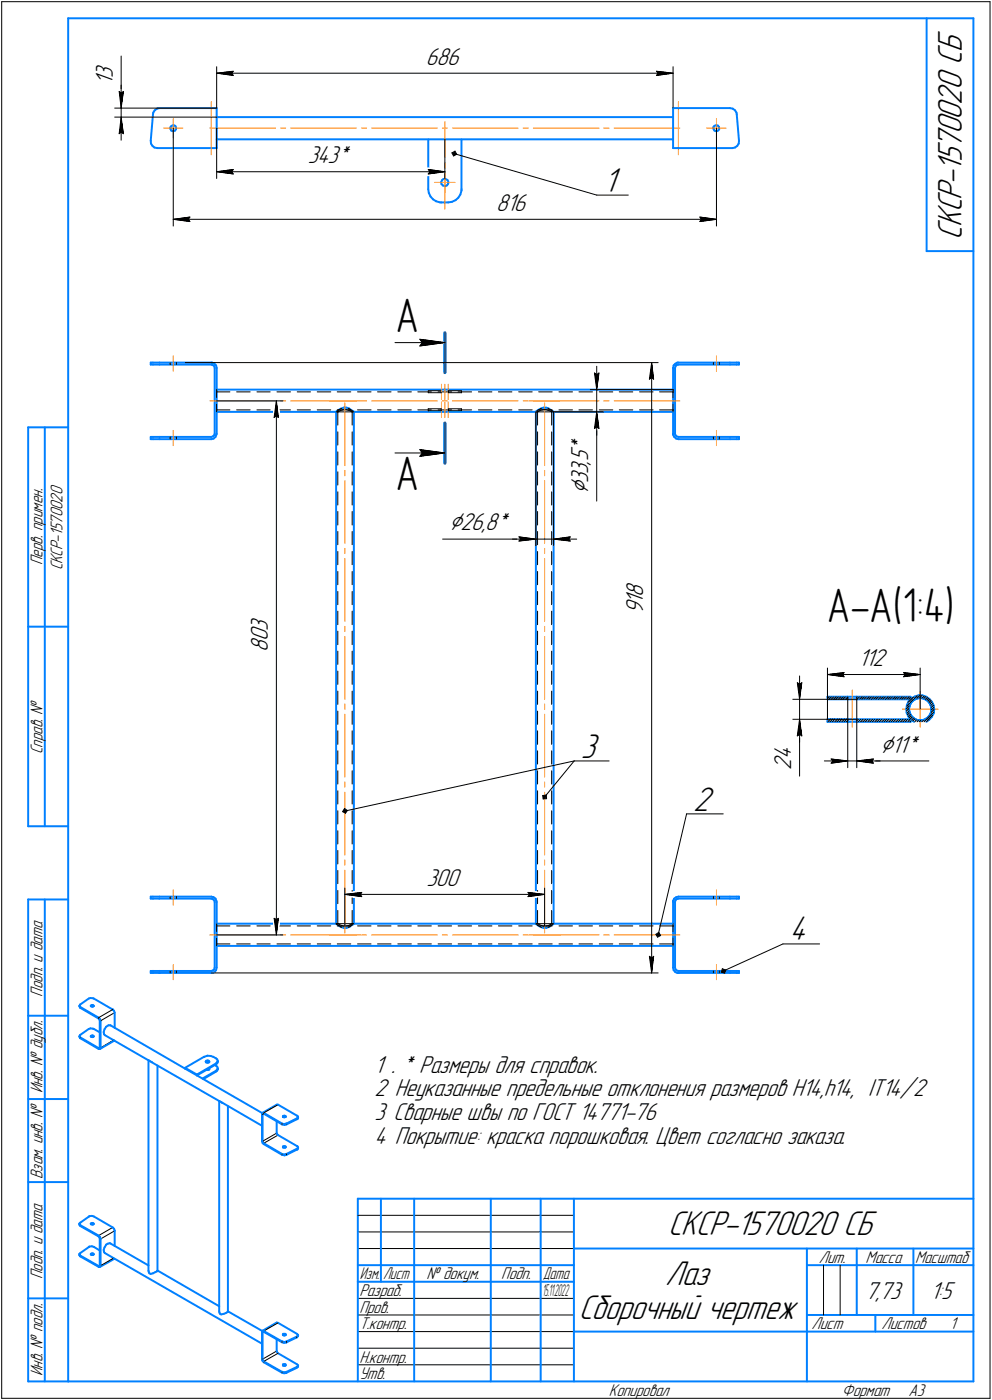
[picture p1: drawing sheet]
<svg xmlns="http://www.w3.org/2000/svg" width="298mm" height="421mm" viewBox="0 0 298 421" stroke-linecap="round" stroke-linejoin="round" font-family="sans-serif">
<defs><g id="words">
<g font-size="14.6">
<text x="118.9" y="100">А</text>
<text x="118.9" y="147.4">А</text>
<text x="248.5" y="187">А-А(1:4)</text>
</g>
<g font-size="10.9">
<text x="181.3" y="57.7">1</text>
<text x="289" y="72.2" transform="rotate(-90 289 72.2)">СКСР-1570020 СБ</text>
<text x="174.6" y="227.9">3</text>
<text x="208.3" y="243.8">2</text>
<text x="237.3" y="282.9">4</text>
<text x="200.8" y="371.5">СКСР-1570020 СБ</text>
<text x="199.9" y="386.5">Лаз</text>
<text x="173.9" y="396.5">Сборочный чертеж</text>
</g>
<g font-size="8.5">
<text x="176.8" y="148.7" transform="rotate(-90 176.8 148.7)">Ç</text>
<text x="135" y="159.5">Ç26,8*</text>
<text x="264.5" y="226.3">Ç11*</text>
</g>
<g font-size="7.8">
<text x="33.9" y="23.4" transform="rotate(-90 33.9 23.4)">3</text>
<text x="128" y="19.5">686</text>
<text x="33.9" y="25.5" transform="rotate(-90 33.9 25.5)">1</text>
<text x="92.5" y="49.1">343*</text>
<text x="149.1" y="63.4">816</text>
<text x="176.8" y="135.9" transform="rotate(-90 176.8 135.9)">*</text>
<text x="176.8" y="142.5" transform="rotate(-90 176.8 142.5)">3</text>
<text x="176.8" y="139.7" transform="rotate(-90 176.8 139.7)">,</text>
<text x="176.8" y="138.7" transform="rotate(-90 176.8 138.7)">5</text>
<text x="176.8" y="145.3" transform="rotate(-90 176.8 145.3)">3</text>
<text x="193.3" y="179.5" transform="rotate(-90 193.3 179.5)">8</text>
<text x="193.3" y="184.8" transform="rotate(-90 193.3 184.8)">9</text>
<text x="193.3" y="181.6" transform="rotate(-90 193.3 181.6)">1</text>
<text x="80.5" y="189.7" transform="rotate(-90 80.5 189.7)">3</text>
<text x="80.5" y="196" transform="rotate(-90 80.5 196)">8</text>
<text x="80.5" y="192.8" transform="rotate(-90 80.5 192.8)">0</text>
<text x="258" y="200.4">112</text>
<text x="237.7" y="231.4" transform="rotate(-90 237.7 231.4)">2</text>
<text x="237.7" y="228.3" transform="rotate(-90 237.7 228.3)">4</text>
<text x="128.2" y="266.5">300</text>
<text x="112.5" y="322.6">1 . * Размеры для справок.</text>
<text x="112.5" y="329.7">2 Неуказанные предельные отклонения размеров H14,h14, IT14/2</text>
<text x="112.5" y="336.8">3 Сварные швы по ГОСТ 14771-76</text>
<text x="112.5" y="344">4 Покрытие: краска порошковая. Цвет согласно заказа.</text>
<text x="260" y="390.5">7,73</text>
<text x="279.6" y="390.5">1:5</text>
</g>
<g font-size="5.4">
<text x="12.8" y="169.9" transform="rotate(-90 12.8 169.9)">Перв. примен.</text>
<text x="18.8" y="171.5" transform="rotate(-90 18.8 171.5)">СКСР-1570020</text>
<text x="12.8" y="226.8" transform="rotate(-90 12.8 226.8)">Справ. №</text>
<text x="12.8" y="299.7" transform="rotate(-90 12.8 299.7)">Подп. и дата</text>
<text x="12.8" y="328.8" transform="rotate(-90 12.8 328.8)">Инв. № дубл.</text>
<text x="12.8" y="354.6" transform="rotate(-90 12.8 354.6)">Взам. инв. №</text>
<text x="246.1" y="379.8">Лит.</text>
<text x="260.1" y="379.8">Масса</text>
<text x="275" y="379.8">Масштаб</text>
<text x="12.8" y="384.7" transform="rotate(-90 12.8 384.7)">Подп. и дата</text>
<text x="108" y="389.8">Разраб.</text>
<text x="128.2" y="384.8">№ докум.</text>
<text x="150.6" y="384.8">Подп.</text>
<text x="108" y="394.8">Пров.</text>
<text x="108" y="399.8">Т.контр.</text>
<text x="243.9" y="399.8">Лист</text>
<text x="264.9" y="399.8">Листов</text>
<text x="285.4" y="399.8">1</text>
<text x="12.8" y="413.8" transform="rotate(-90 12.8 413.8)">Инв. № подл.</text>
<text x="108" y="409.8">Н.контр.</text>
<text x="108" y="414.8">Утв.</text>
<text x="183" y="419.8">Копировал</text>
<text x="253" y="419.8">Формат</text>
<text x="273" y="419.8">A3</text>
</g>
<g font-size="5.3">
<text x="108.1" y="384.8">Изм.</text>
<text x="115.1" y="384.8">Лист</text>
<text x="163.1" y="384.8">Дата</text>
</g>
<g font-size="5.2">
<text x="163" y="389.8">1</text>
<text x="163.7" y="389.8">5.11.2022</text>
</g>
</g></defs>
<g fill="none" stroke="#0080ff" stroke-width=".59">
<path d="M20.5 5.5v410zM20.5 5.5h272zM278.5 5.5v70zM292.5 5.5v410zM46 34.4l-.7 7.9zM46.1 33.9l-.1 .5zM46.5 33.2l.7-.5zM46.5 33.2l-.4 .7zM47.2 32.7l.7-.2zM47.9 32.5h15.6zM51.2 38.3v.5zM51.2 38.8l.3 .5z"/>
<path d="M51.5 39.3l.5 .2zM51.6 37.8l.5-.1zM51.6 37.8l-.4 .5zM52 39.5l.6-.2zM52.2 37.7h.1M52.2 37.7l.5 .1zM52.7 37.8l.2 .6zM52.9 38.9l-.3 .4zM52.9 38.4v.5zM63.5 32.5h1.6zM65.1 35.2h137.2zM65.1 32.5v12z"/>
<path d="M202.3 32.5h1.6zM202.3 32.5v12zM203.9 32.5h15.5zM214.4 38.3l.1 .6zM214.5 38.9l.2 .4zM214.7 39.3l.6 .2zM214.7 37.8l-.3 .5zM214.7 37.8l.5-.1zM215.2 37.7l.5 .1zM215.4 39.5h.1M215.4 39.5l.5-.3zM215.7 37.8l.4 .4z"/>
<path d="M216.1 38.2l.1 .6zM216.2 38.8l-.3 .4zM219.4 32.5l.8 .2zM220.2 32.7l.7 .5zM220.9 33.2l.4 .7zM221.3 33.9l.1 .5zM221.4 34.4l.7 7.9zM45.3 42.3l.1 .9zM45.4 43.2l.4 .7zM45.8 43.9l.6 .5zM46.4 44.4l.8 .1zM47.2 44.5h16.3z"/>
<path d="M63.5 44.5h1.6zM65.1 41.9h137.2zM128.7 41.9v15zM128.7 56.9l.2 1.1zM128.9 58l.5 1.1zM129.4 59.1l.7 .8zM130.1 59.9l1 .6zM132.6 54.8l.1 .6zM132.7 55.4l.4 .4zM132.8 54.2l-.2 .6zM132.8 54.2l.5-.4zM133.1 55.8l.6 .2z"/>
<path d="M133.3 53.8h.6zM133.7 56h.2zM133.9 53.8l.6 .3zM133.9 56l.5-.3zM134.5 54.1l.2 .5zM134.7 54.6v.6zM134.7 55.2l-.3 .5zM138.3 58.5l-.5 .9zM138.7 57.3l-.4 1.2zM138.7 56.9v.4zM138.7 41.9v15zM202.3 44.5h1.6z"/>
<path d="M203.9 44.5h16.2zM220.1 44.5l.8-.1zM220.9 44.4l.7-.5zM222 43.2l-.4 .7zM222.1 42.3l-.1 .9zM131.1 60.5l1.1 .4zM132.2 60.9h.5zM132.7 60.9h2zM134.7 60.9l1.1-.2zM135.8 60.7l1.1-.5zM136.9 60.2l.9-.8zM278.5 75.5h14z"/>
<path d="M45.3 109.1h.7zM45.3 109.1v.5zM45.3 109.6h.7zM46 109.6h1.9zM46 109.1h1.9zM47.9 109.1h15.6zM47.9 109.6h15.6zM63.5 109.1h.3zM63.5 109.6l.3 .1zM63.8 109.1l.6 .3zM63.8 109.7l.5 .4zM64.3 110.1l.2 .6z"/>
<path d="M64.4 109.4l.5 .5zM64.5 110.7v19.8zM64.9 109.9l.2 .8zM65.1 117.2h137.2zM65.1 110.7v19.8zM202.3 110.7v19.8zM202.4 109.9l-.1 .8zM202.4 109.9l.5-.5zM202.9 110.7v19.8zM202.9 109.4l.6-.3zM203 110.1l-.1 .6zM203 110.1l.5-.4z"/>
<path d="M203.5 109.7l.4-.1zM203.5 109.1h.4zM203.9 109.6h15.5zM203.9 109.1h15.5zM219.4 109.1h2zM219.4 109.6h2zM221.4 109.6h.7zM221.4 109.1h.7zM222.1 109.1v.5zM8.5 128.5v120zM8.5 128.5h12zM13.5 128.5v120z"/>
<path d="M45.3 132.1h.7zM45.3 131.4v.7zM45.3 131.4h.7zM46 131.4h1.9zM46 132.1h1.9zM47.9 131.4h15.6zM47.9 132.1h15.6zM63.5 131.4l.5-.2zM63.5 132.1l.7-.2zM64 131.2l.4-.4zM64.2 131.9l.6-.5zM64.5 130.5l-.1 .3z"/>
<path d="M65 130.7l-.2 .7zM65.1 123.9h35.9zM65.1 130.5l-.1 .2zM101 123.9l.2-.2zM101 123.9v153.9zM101.2 123.7l.5-.3zM101.7 123.4l.7-.5zM102.4 122.9l.9-.3zM103.3 122.6h.8zM104.1 122.6l.8 .3zM104.9 122.9l.7 .5zM105.6 123.4l.6 .3z"/>
<path d="M106.2 123.7l.1 .2zM106.3 123.9h54.7zM106.3 123.9v153.9zM161 123.9l.2-.2zM161 123.9v153.9zM161.2 123.7l.4-.3zM161.6 123.4l.8-.5zM162.4 122.9l.9-.3zM163.3 122.6h.8zM164.1 122.6l.7 .3zM164.8 122.9l.8 .5zM165.6 123.4l.5 .3z"/>
<path d="M166.1 123.7l.3 .2zM166.4 123.9h35.9zM166.4 123.9v153.9zM202.3 130.7l.3 .7zM202.3 130.5v.2zM202.6 131.4l.6 .5zM202.9 130.5v.3zM202.9 130.8l.4 .4zM203.2 131.9l.7 .2zM203.3 131.2l.6 .2zM203.9 131.4h15.5zM203.9 132.1h15.5z"/>
<path d="M219.4 131.4h2zM219.4 132.1h2zM221.4 132.1h.7zM221.4 131.4h.7zM222.1 131.4v.7zM8.5 188.5h12zM248.7 209.5h6.1zM248.7 216.3v.8zM248.7 216.3h6.1zM248.7 210.3h6.1zM248.7 209.5v.8zM248.7 217.1h6.1z"/>
<path d="M254.8 209.5v.8zM254.8 216.3v.8zM254.8 209.5h2.7zM254.8 210.3h2.7zM254.8 216.3h2.7zM254.8 217.1h2.7zM257.5 217.1h16.1zM257.5 209.5h16.1zM257.5 209.5v.8zM257.5 216.3v.8zM257.5 210.3h16.1zM257.5 216.3h16.1z"/>
<path d="M272.4 213.2l.1 1.2zM272.5 214.4l.5 1.1zM272.5 212l-.1 1.2zM273 215.5l.7 .9zM273 210.9l-.5 1.1zM273 210.9l.9-.8zM273.1 213.3l.2 .9zM273.1 213.4l.3 1.1zM273.3 212.3l-.2 1zM273.3 214.2l.4 .9zM273.3 212.3l-.2 1.1zM273.4 214.5l.5 .9z"/>
<path d="M273.6 216.3v.8zM273.6 209.5v.8zM273.7 216.4l1 .7zM273.7 215.1l.8 .9zM273.7 211.3l-.4 1zM273.8 211.3l-.5 1zM273.8 211.3l.8-.7zM273.9 210.1l1-.6zM273.9 215.4l.8 .7zM274.5 216l.9 .5zM274.5 210.6l.9-.5zM274.5 210.6l-.8 .7z"/>
<path d="M274.6 210.6l.9-.5zM274.7 216.1l.9 .5zM274.9 209.5l1.1-.4zM275.4 216.5l1 .2zM275.4 210.1l1.1-.2zM275.5 210.1l1.1-.2zM275.6 216.6l1.1 .1zM276 209.1h1.2zM276.4 216.7l1.1-.1zM276.5 209.9l1 .2zM276.6 209.9l1 .2zM276.7 216.7l1-.2z"/>
<path d="M277.2 209.1l1.2 .4zM277.5 216.6l1-.5zM277.5 210.1l1.1 .5zM277.6 210.1l1 .5zM277.7 216.5l.9-.5zM278.4 209.5l.9 .7zM278.4 217.1l.8-.6zM278.5 216.1l.7-.7zM278.6 210.6l.7 .7zM279.3 210.2l.8 .9zM279.3 211.3l.5 1zM279.3 211.3l.4 1z"/>
<path d="M279.4 215.1l-.8 .9zM279.7 214.5l-.5 .9zM279.7 212.3l.2 1zM279.8 212.3l.1 1.1zM279.8 214.2l-.4 .9zM279.9 213.4l-.2 1.1zM279.9 213.3l-.1 .9zM280 215.6l-.8 .9zM280.1 211.1l.5 1.1zM280.6 212.2l.2 1.2zM280.6 214.5l-.6 1.1zM280.8 213.4l-.2 1.1z"/>
<path d="M8.5 248.5h12zM8.5 270.5v145zM8.5 270.5h12zM13.5 270.5v145zM45.3 269.7v.6zM45.3 270.3h.7zM45.3 269.7h.7zM46 270.3h1.9zM46 269.7h1.9zM47.9 269.7h15.6zM47.9 270.3h15.6zM63.5 270.3l.5 .1z"/>
<path d="M63.5 269.7l.7 .1zM64 270.4l.4 .4zM64.2 269.8l.6 .5zM64.4 270.8l.1 .5zM64.5 271.3v19.7zM64.8 270.3l.2 .6zM65 270.9l.1 .4zM65.1 277.8h35.9zM65.1 271.3v19.7zM101 277.8l.3 .2zM101.3 278l.6 .5zM101.9 278.5l.6 .3z"/>
<path d="M102.5 278.8l.8 .3zM103.3 279.1h.8zM104.1 279.1l1-.4zM105.1 278.7l.6-.5zM105.7 278.2l.5-.2zM106.2 278l.1-.2zM106.3 277.8h54.7zM161 277.8l.2 .2zM161.2 278l.7 .5zM161.9 278.5l.7 .3zM162.6 278.8l.7 .3zM163.3 279.1h.9z"/>
<path d="M164.2 279.1l.9-.4zM165.1 278.7l.7-.5zM165.8 278.2l.4-.2zM166.2 278l.2-.2zM166.4 277.8h35.9zM202.3 271.3v19.7zM202.3 270.9v.4zM202.6 270.3l.6-.5zM202.6 270.3l-.3 .6zM202.9 271.3v19.7zM202.9 270.8v.5zM203.2 269.8l.7-.1z"/>
<path d="M203.3 270.4l.6-.1zM203.3 270.4l-.4 .4zM203.9 270.3h15.5zM203.9 269.7h15.5zM219.4 269.7h2zM219.4 270.3h2zM221.4 269.7h.7zM221.4 270.3h.7zM222.1 269.7v.6zM45.3 292.6h.7zM45.3 292h.7zM45.3 292v.6z"/>
<path d="M46 292.6h1.9zM46 292h1.9zM47.9 292.6h15.6zM47.9 292h15.6zM63.5 292.6h.3zM63.5 292l.3-.1zM63.8 292.6l.6-.2zM63.8 291.9l.5-.3zM64.5 291l-.2 .6zM64.9 291.8l-.5 .6zM65.1 284.5h137.2zM65.1 291l-.2 .8z"/>
<path d="M202.3 291l.1 .8zM202.4 291.8l.5 .6zM202.9 291l.1 .6zM202.9 292.4l.6 .2zM203 291.6l.5 .3zM203.5 291.9l.4 .1zM203.5 292.6h.4zM203.9 292.6h15.5zM203.9 292h15.5zM219.4 292.6h2zM219.4 292h2zM221.4 292h.7z"/>
<path d="M221.4 292.6h.7zM222.1 292v.6zM8.5 305.5h12zM23.9 302.7l.1 .3zM23.9 311.7l.2 .3zM23.9 311.8l.1 .4zM23.9 311.7v.1zM23.9 302.5v.2zM23.9 302.5l.2 .4zM24 303h.1M24 311.3l-.1 .4zM24 311.3h.1"/>
<path d="M24 312.2h.1M24 302.2l-.1 .3zM24.1 302.1l2.6-1.8zM24.1 312l5.5 3.2zM24.1 302.9l5.5 3.2zM24.1 303.1l5.5 3.2zM24 302.2h.1M24.1 311.2l2.6-1.7zM24.1 312.3l5.5 3.2zM26.7 300.3l.5-.2zM26.7 309.5l.5-.2zM27.2 300.1l.7 .1z"/>
<path d="M27.2 309.3l.7 .1zM27.3 302.5l.1 .2zM27.3 311.7l.1 .1zM27.3 302.6l.3-.1zM27.3 311.7h.3zM27.4 302.7l.4 .1zM27.4 302.3l-.1 .2zM27.4 302.3h.4zM27.4 311.5l.4-.1zM27.4 311.5l-.1 .2zM27.4 311.8l.4 .1zM27.6 302.5h.3z"/>
<path d="M27.6 311.7h.3zM27.8 302.8l.2-.1zM27.8 302.3h.2zM27.8 311.4l.2 .1zM27.8 311.9l.2-.1zM27.9 300.2l.3 .1zM27.9 302.5h.1M27.9 309.4l.3 .1zM27.9 311.7h.1M28 302.3l.2 .2zM28 302.7l.2-.2zM28 302.6h.1"/>
<path d="M28 311.8l.2-.1zM28 311.5l.2 .2zM28 311.7h.1M28.2 300.3l5.7 3.3zM28.2 309.5l1.8 1zM29.7 306.1h.1M29.6 306.3l.3 .3zM29.6 315.2h.3zM29.6 315.5h.5zM29.7 306.1l.4 .4zM29.9 306.6l.1 .3zM30 315l-.1 .2z"/>
<path d="M30 306.9v8.1zM30.1 315.5l4.2-2.5zM30.1 306.5l.1 .5zM30.2 307v8.1zM30.2 315.2l-.1 .3zM30.2 315.2h.1M31.2 310.4v.6zM31.2 311l.3 .3zM31.4 309.5l-.2 .9zM31.5 311.3l13.2 7.6zM31.9 308.8l-.5 .7zM31.9 308.8l.7-.4z"/>
<path d="M32.6 308.4h.5zM33.1 308.4h.1M33.2 308.4l22.4 13zM34 303.6h.1M34 303.6l.3 .4zM34.3 304l.2 .5zM34.3 313h.1M34.5 304.5v4.6zM44.6 318.9v63.3zM44.7 318.9l.2 .1zM44.9 319l.2 .2zM45.1 319.2l.5 .2z"/>
<path d="M45.6 319.4l20.3 11.7zM45.6 319.4h.1M61.4 317.8h.1M61.4 317.8l.9-.3zM61.8 319.3l.2 .2zM61.9 319.4l.2-.1zM62 319.5l.4 .1zM62 319l.4-.1zM62 319l-.2 .3zM62.1 319.3h.5zM62.3 317.5l1 .1zM62.4 319.6l.3-.1z"/>
<path d="M62.4 318.9l.3 .1zM62.6 319.3l.3 .1zM62.7 319l.2 .3zM62.9 319.3l-.2 .2zM63.3 317.6l.8 .2zM64.1 317.8l.8 .5zM64.9 319.9l.4-.5zM64.9 318.3l.4 .3zM65.3 318.6l.1 .5zM65.4 319.1v.3zM65.4 319.1l-.1 .3zM65.4 319.4l-.1 .4z"/>
<path d="M8.5 330.5h12zM47.3 320.5v61.7zM55.6 321.1v.3zM55.6 321.1l3.6 2.1zM55.6 321.1l5.7-3.3zM55.6 321.4l3.6 2zM59.2 323.4l19.6 11.4zM59.2 323.2l5.7-3.3zM59.2 323.4l5.7-3.3zM59.2 323.2v.2zM60.9 324.4l4-2.3zM61.1 324.5l3.8-2.2z"/>
<path d="M62.1 321.7l.4 .1zM62.5 321.8l.3-.2zM62.6 321.5l.3 .1zM62.8 321.3l.1 .2zM62.9 321.5l-.1 .1zM64.5 320.3l.4 .2zM64.9 320.1l.4-.3zM64.9 322.3l.4-.3zM64.9 322.1l.4-.5zM64.9 320.5l.4 .3zM65.3 320.8l.1 .5zM65.4 321.6l-.1 .4z"/>
<path d="M65.4 321.3v.3zM65.4 321.3l-.1 .3zM65.9 331.1l.1 .1zM65.9 331.1v63.3zM66 331.2l.4 .2zM66.4 331.4l.3 .2zM66.7 331.6h.1M66.8 331.6l11.9 7zM68.5 332.7v61.7zM78.7 335v8.2zM78.8 334.7l-.1 .3zM78.8 334.7h.1"/>
<path d="M78.9 335.2v8zM78.9 334.7h.3zM78.9 334.7l4.2-2.5zM79 334.9l-.1 .3zM79 334.9h.2zM79.2 334.9l5.6 3.3zM79.2 334.7l5.6 3.2zM83.1 332.2h.4zM83.1 337.2v3.6zM83.5 332.2h.1M83.6 332.2l5.6 3.3zM84.8 337.9l.5 .2z"/>
<path d="M84.8 338.2h.1M84.8 338.2l.7 .1zM85 335.8l.1 .2zM85.1 335.9l.3-.1zM85.1 335.9h.1M85.1 335.6l.3-.1zM85.1 335.6l-.1 .2zM85.1 336h.3zM85.3 338.1l.7-.2zM85.4 335.8l.4 .1zM85.4 335.5l.4 .1zM85.4 336h.4z"/>
<path d="M85.5 338.3l.6-.1zM85.9 336h.1M85.8 335.6l.1 .2zM85.9 335.8l-.1 .2zM86 337.9h.1M86.1 338.2l3.1-1.6zM86.1 337.9l3.1-1.5zM89.2 336.6l.2-.1zM89.2 336.4l.3-.3zM89.2 335.5l.2 .1zM89.4 335.6l.2 .4zM89.6 336v.2z"/>
<path d="M89.6 336.2l-.2 .3zM89.6 336l-.1 .1zM8.5 355.5h12zM78.7 343.2l.2 .5zM78.9 343.2l.1 .4zM78.9 343.7l.3 .4zM79 343.6l.2 .2zM79.2 343.8l5.6 3.2zM79.2 344.1l5.6 3.2zM83.1 340.8l.2 .3zM83.3 341.1l.3 .3zM83.6 341.4l5.6 3.3z"/>
<path d="M84.8 347l.5 .2zM84.8 347.3h.1M84.8 347.3l.7 .2zM85 344.9l.1 .2zM85.1 345l.3-.1zM85.1 345h.1M85.1 345.1l.3 .1zM85.1 344.8l-.1 .1zM85.1 344.8l.3-.1zM85.3 347.2l.7-.2zM85.4 344.9l.4 .1zM85.4 345.2l.4-.1z"/>
<path d="M85.4 344.7l.4 .1zM85.5 347.5l.6-.2zM85.9 345.1h.1M85.8 344.8l.1 .1zM85.9 344.9l-.1 .2zM86 347h.1M86.1 347.3l3.1-1.5zM86.1 347l3.1-1.5zM89.2 345.5l.3-.2zM89.2 345.8l.2-.1zM89.2 344.7l.2 .1zM89.4 344.8l.2 .3z"/>
<path d="M89.6 345.1v.3zM89.6 345.1l-.1 .2zM89.6 345.4l-.2 .3zM23.9 368.4l.2 .3zM23.9 368.4h.1M23.9 377.2v.2zM23.9 377.5l.2 .4zM23.9 377.5h.1M23.9 377.1l.2-.2zM23.9 377.1h.1M23.9 377.2l.1 .3zM23.9 368h.1"/>
<path d="M23.9 368l.1 .4zM23.9 368v.3zM24 377.5h.1M24 368.4h.1M24.1 368.5l5.5 3.1zM24.1 376.9l2.6-1.8zM24.1 367.7l-.2 .3zM24.1 367.7l2.6-1.8zM24.1 368.7l5.5 3.2zM24.1 377.9l5.5 3.1zM24.1 377.6l5.5 3.1zM26.7 375.1l.1-.2z"/>
<path d="M26.8 365.8l.8-.1zM26.8 365.8l-.1 .1zM26.8 374.9l.8-.1zM27.3 377.2l.1 .2zM27.3 368l.1 .2zM27.3 377.4l.3-.2zM27.4 368.1l.4-.1zM27.4 368.1h.1M27.4 377.4h.4zM27.4 377l-.1 .2zM27.4 377l.4-.1zM27.4 368.2l.4 .1z"/>
<path d="M27.4 367.9l-.1 .1zM27.4 367.9l.4-.1zM27.6 365.7l.6 .1zM27.6 374.8l.6 .2zM27.6 377.2h.3zM27.8 368l.2 .1zM27.8 377.4h.2zM27.8 376.9l.2 .1zM27.8 368.3l.2-.1zM27.8 367.8l.2 .1zM27.9 377.2h.1M28.1 368.2h.1"/>
<path d="M28 377l.2 .2zM28 377.4l.2-.2zM28 377.3h.1M28 367.9l.2 .1zM28 368.2l.2-.2zM28.2 375l1.8 1.1zM28.2 365.8l5.7 3.3zM29.6 371.9l.3 .2zM29.6 371.6l.5 .4zM29.9 372.1l.1 .3zM30 372.4v8.2zM30.1 372l.1 .5z"/>
<path d="M30.2 372.6v8.1zM30.2 372.5h.1M31.2 375.9v.6zM31.2 376.5l.3 .4zM31.4 375.2l-.2 .7zM31.5 376.9l47.2 27.2zM31.9 374.3l-.5 .9zM31.9 374.3l.4-.2zM32.3 374.1l.6-.2zM32.9 373.9l.3 .1zM33.2 374l11.4 6.6zM33.9 369.1l.4 .5z"/>
<path d="M34.3 369.6l.2 .5zM34.4 378.5h.1M34.5 370.1h.1M34.5 370.2v4.5zM107.5 360.5h185zM107.5 360.5v55zM114.5 360.5v25zM124.5 360.5v55zM147.5 360.5v55zM162.5 360.5v55zM172.5 360.5v55zM172.5 375.5h120z"/>
<path d="M242.5 375.5v40zM257.5 375.5v20zM274.5 375.5v20zM8.5 390.5h12zM29.7 381h.1M29.6 380.7h.3zM29.7 381h.4zM30 380.6l-.1 .1zM30.1 381l4.2-2.4zM30.2 380.7l-.1 .3zM44.6 382.2l.1 .3zM44.7 382.5l.2 .4z"/>
<path d="M44.9 382.9l.4 .2zM45.3 383.1l.7-.2zM46 382.9l.7-.3zM46.7 382.6l.5-.2zM47.3 382.1l18.6 10.8zM47.3 382.2l-.1 .2zM65.9 394.4l.1 .4zM66 394.8l.1 .3zM66.1 395.1l.4 .2zM66.5 395.3l.7-.2zM67.2 395.1l.7-.2zM67.9 394.9l.4-.3z"/>
<path d="M68.5 394.4l10.3 5.9zM68.5 394.4h.1M68.5 394.5l-.2 .1zM83.1 397.8h.5zM83.6 397.8l5.6 3.4zM107.5 380.5h65zM107.5 385.5h65zM242.5 380.5h15zM242.5 395.5h50zM257.5 380.5h35zM263.1 395.5v5zM8.5 415.5h12z"/>
<path d="M20.5 415.5h272zM78.7 400.6v8.1zM78.7 408.7l.1 .5zM78.7 400.5h.1M78.8 409.2l.4 .4zM78.9 400.2l4.2-2.4zM78.9 400.7v8.1zM78.9 400.2l.3 .1zM78.9 400.2l-.2 .3zM78.9 408.8l.1 .4zM79 400.5l.2 .1zM79 400.5l-.1 .2z"/>
<path d="M79 409.2l.2 .2zM79.2 409.7l5.6 3.1zM79.2 400.6l5.6 3.1zM79.2 409.6h.1M79.2 409.4l5.6 3.2zM79.2 400.3l5.6 3.1zM83.1 406.3l.2 .4zM83.1 402.8v3.5zM83.3 406.7l.3 .3zM83.6 407l5.6 3.3zM84.8 403.4h.1M84.8 403.7l.5 .2z"/>
<path d="M84.8 412.8l.5 .2zM84.8 412.6h.1M84.8 403.4l.7 .2zM84.8 412.6l.7 .1zM85 401.5l.3-.1zM85 401.4l.1 .2zM85 410.5l.1 .2zM85.1 410.5h.3zM85.1 410.5h.1M85.1 401.2h.3zM85.1 401.2l-.1 .2zM85.1 401.6l.3 .1z"/>
<path d="M85.1 410.3h.3zM85.1 410.3l-.1 .2zM85.1 410.7l.3 .1zM85.3 403.9l.7-.1zM85.3 401.4h.4zM85.3 413l.7-.1zM85.4 410.5h.4zM85.4 401.2h.4zM85.4 401.7l.4-.1zM85.4 410.3h.4zM85.4 410.8l.4-.1zM85.5 403.6l.6-.2z"/>
<path d="M85.5 412.7l.6-.1zM85.7 401.4h.1M85.8 401.4h.1M85.9 410.6h.1M85.8 401.2l.1 .2zM85.8 410.3l.1 .2zM85.9 401.4l-.1 .2zM85.9 410.5l-.1 .2zM86 403.8h.1M86 412.9h.1M86.1 403.4l3.1-1.4zM86.1 412.6l3.1-1.5z"/>
<path d="M86.1 403.7l3.1-1.4zM86.1 412.8l3.1-1.4zM89.2 402l.2-.2zM89.2 402.3l.3-.4zM89.2 411.1l.2-.1zM89.2 411.4l.3-.3zM89.2 401.2l.4 .3zM89.2 410.3l.4 .3zM89.5 411.1h.1M89.6 401.5h.1M89.6 401.6l-.2 .2zM89.6 401.7l-.1 .2z"/>
<path d="M89.6 410.6h.1M89.6 410.7l-.2 .3zM89.6 410.7v.3zM89.6 401.6v.1zM172.5 400.5h70zM242.5 400.5h50z"/>
</g>
<g fill="none" stroke="#ff8000" stroke-width=".3">
<path d="M49.2 38.5h2.9zM52.1 38.5h2.8zM52.1 38.5v3zM52.1 35.6v2.9zM63.1 38.5h19.7zM63.5 30.6v16zM84.3 38.5h1.6zM87.4 38.5h19.7zM108.6 38.5h1.6zM111.7 38.5h19.7zM132.9 38.5h1.6zM133.7 36.6v10.7z"/>
<path d="M136 38.5h19.7zM157.2 38.5h1.5zM160.3 38.5h19.7zM181.4 38.5h1.6zM184.6 38.5h19.7zM203.9 30.6v16zM212.3 38.5h3zM215.3 38.5h2.9zM215.3 38.5v3zM215.3 35.6v2.9zM130.6 54.9h3.1zM133.7 54.9h3z"/>
<path d="M133.7 54.9v3.1zM133.7 51.8v3.1zM133.7 48.9v1.7zM133.7 52.2v10.7zM52.1 107v4.7zM132.7 115.6v4.5zM133.7 115.6v4.5zM134.7 115.6v4.5zM215.3 107v4.7zM52.1 129.5v4.5zM63.1 120.6h19.7zM84.3 120.6h1.6z"/>
<path d="M87.4 120.6h19.7zM99 120.6h9.4zM103.6 121.2v18.8zM108.6 120.6h1.6zM111.7 120.6h19.7zM132.7 120.9v4.7zM132.9 120.6h1.6zM133.7 120.9v4.7zM134.7 120.9v4.7zM136 120.6h19.7zM157.2 120.6h1.5zM159 120.6h9.3z"/>
<path d="M160.3 120.6h19.7zM163.7 121.2v18.8zM181.4 120.6h1.6zM184.6 120.6h19.7zM215.3 129.5v4.5zM103.6 144.5v18.9zM103.6 141.5v1.6zM163.7 144.5v18.9zM163.7 141.5v1.6zM103.6 168v18.9zM103.6 164.9v1.6zM163.7 168v18.9z"/>
<path d="M163.7 164.9v1.6zM103.6 191.4v18.9zM103.6 188.4v1.5zM163.7 191.4v18.9zM163.7 188.4v1.5zM103.6 214.8v18.9zM103.6 211.8v1.6zM163.7 214.8v18.9zM163.7 211.8v1.6zM256.1 207.5v11.2zM271.2 213.3h5.3zM276.5 213.3h5.4z"/>
<path d="M276.5 213.3v5.4zM276.5 207.9v5.4zM103.6 238.3v18.8zM103.6 235.2v1.5zM163.7 238.3v18.8zM163.7 235.2v1.5zM103.6 258.7v1.5zM163.7 258.7v1.5zM52.1 267.6v4.6zM103.6 261.7v18.9zM163.7 261.7v18.9zM215.3 267.6v4.6z"/>
<path d="M52.1 290.1v4.5zM63.1 281.2h19.7zM84.3 281.2h1.6zM87.4 281.2h19.7zM99 281.2h9.4zM108.6 281.2h1.6zM111.7 281.2h19.7zM132.9 281.2h1.6zM136 281.2h19.7zM157.2 281.2h1.5zM159 281.2h9.3zM160.3 281.2h19.7z"/>
<path d="M181.4 281.2h1.6zM184.6 281.2h19.7zM215.3 290.1v4.5z"/>
</g>
<g fill="none" stroke="#000" stroke-width=".3">
<path d="M.5 .5v420zM.5 .5h297zM36.4 16.8v10.7zM297.5 .5v420zM34.5 32.5h30.6zM34.5 35.2h30.6zM35.8 27.5l.6 .5zM35.8 27.5l.6 5zM36.4 27.5v5zM36.4 28l.7-.5zM36.4 25.6v6.9zM36.4 35.2l-.6 5z"/>
<path d="M36.4 39.7l.7 .5zM36.4 35.2l.7 5zM36.4 35.2v7zM36.4 32.5v2.7zM37.1 27.5l-.7 5zM52.1 38.5v29.5zM65.1 20.1v12.4zM65.1 38.5v15.2zM65.1 22l5-.6zM65.1 22l5 .7zM65.1 22h137.2zM69.6 22l.5 .7z"/>
<path d="M70.1 21.4l-.5 .6zM197.3 22.7l5-.7zM197.3 21.4l.5 .6zM197.3 21.4l5 .6zM197.8 22l-.5 .7zM202.3 20.1v12.4zM215.3 38.5v29.5zM35.8 40.2l.6-.5zM65.1 51.6l5-.6zM65.1 51.6l5 .7zM65.1 51.6h68.6zM69.6 51.6l.5 .7z"/>
<path d="M70.1 51l-.5 .6zM128.7 52.3l5-.7zM128.7 51l.5 .6zM128.7 51l5 .6zM129.2 51.6l-.5 .7zM133.7 41.9v11.8zM135.8 46l.9-.5zM135.8 46l.5 .9zM136.1 46.1l.6-.4zM136.1 46.1l.3 .6zM136.3 46.1l.4-.1zM136.3 46.1l.2 .4z"/>
<path d="M136.3 46.9l.9-.5zM136.4 46.7l.6-.4zM136.5 46.5l.3-.2zM136.6 46.2l42.7 12.5zM136.7 46l.1 .3zM136.7 45.7l.3 .6zM136.7 45.5l.5 .9zM136.8 46.3h.2zM137 46.3l.2 .1zM179.3 58.7h9.5zM52.1 66l5-.7zM52.1 66l5 .6z"/>
<path d="M52.1 66h163.2zM56.6 66l.5 .6zM57.1 65.3l-.5 .7zM210.3 66.6l5-.6zM210.3 65.3l.4 .7zM210.3 65.3l5 .7zM210.7 66l-.4 .6zM51.1 109.1v.5zM53 109.1v.5zM55.7 109.1h142.1zM65.1 117.9h4zM65.1 117.2v2.3z"/>
<path d="M71.1 117.9h4.1zM77.2 117.9h4zM83.2 117.9h4.1zM89.3 117.9h4zM95.3 117.9h4.1zM101.3 117.9h4.1zM107.4 117.9h4.1zM113.5 117.9h4zM118.7 103h15zM119.5 117.9h4.1zM125.6 117.9h4zM126.2 104.1l7.5-1.1z"/>
<path d="M126.2 102l.7 1zM126.2 102l7.5 1zM126.9 103l-.7 1.1zM128.7 117.5v.6zM128.7 117.5h4zM128.7 118.1h4zM131.7 117.9h4zM132.6 117.5v.6zM134.7 117.5h4zM134.7 118.1h4zM134.8 117.5v.6zM137.7 117.9h4z"/>
<path d="M138.7 117.5v.6zM143.8 117.9h4zM149.8 117.9h4zM155.9 117.9h4zM161.9 117.9h4zM168 117.9h4zM174 117.9h4.1zM177.4 117.2h24.9zM178.6 112.2l.7 .5zM178.6 112.2l.7 5zM179.3 112.7l.7-.5zM179.3 110.2v7z"/>
<path d="M179.3 117.2v6.7zM180 112.2l-.7 5zM180.1 117.9h4zM186.1 117.9h4.1zM192.2 117.9h4.1zM195.2 114l.6-.5zM195.8 109.1l.6 4.9zM195.8 113.5l.6 .5zM195.8 109.1l-.6 4.9zM195.8 109.1v183.5zM198.2 117.9h4.1zM202.3 117.2v2.3z"/>
<path d="M214.4 109.1v.5zM216.2 109.1v.5zM51.1 131.4v.7zM53 131.4v.7zM65.1 123.3h4zM65.1 121.6v2.3zM65.1 120.6h19.9zM71.1 123.3h4.1zM77.2 123.3h4zM82.4 125.6l.7-.5zM83.1 120.6l.6 5zM83.1 125.1l.6 .5z"/>
<path d="M83.1 120.6l-.7 5zM83.1 120.6v160.6zM83.2 123.3h4.1zM89.3 123.3h4zM95.3 123.3h4.1zM101 123.9h5.3zM101 123.9l.3-.2zM101 123.9h.5zM101.3 123.7l.6-.4zM101.3 123.3h4.1zM101.5 123.9h.1M101.5 135.9v4z"/>
<path d="M101.5 129.9v4zM101.5 123.9v3.9zM101.6 123.9l.2-.1zM101.8 123.8l.4-.3zM101.9 123.3l.6-.4zM102.2 123.5l.8-.2zM102.5 122.9l.2-.1zM103 123.3l.8-.2zM103.8 123.1l.8 .3zM104.6 122.8l.5 .2zM104.6 123.4l.8 .2zM105.1 123l.6 .4z"/>
<path d="M105.4 123.6l.3 .3zM105.7 123.4l.5 .4zM105.7 123.9h.1M105.8 123.9h.5zM105.8 135.9v4zM105.8 129.9v4zM105.8 123.9v3.9zM106.2 123.8l.1 .1zM107.4 123.3h4.1zM113.5 123.3h4zM118.7 136.2h15zM119.5 123.3h4.1z"/>
<path d="M125.6 123.3h4zM126.2 137.2l7.5-1zM126.2 135.2l.7 1zM126.2 135.2l7.5 1zM126.9 136.2l-.7 1zM128.7 122.9h4zM128.7 123.5h4zM128.7 122.9v.6zM131.7 123.3h4zM132.6 122.9v.6zM134.7 122.9h4zM134.7 123.5h4z"/>
<path d="M134.8 122.9v.6zM137.7 123.3h4zM138.7 122.9v.6zM143.8 123.3h4zM149.8 123.3h4zM155.9 123.3h4zM161 123.9h5.4zM161 123.9h.5zM161 123.9v40.2zM161.2 123.7l.7-.4zM161.2 123.7l-.2 .2zM161.5 123.9l.2-.1z"/>
<path d="M161.5 135.9v4zM161.5 129.9v4zM161.5 123.9v3.9zM161.7 123.8l.4-.3zM161.9 123.3l.7-.4zM161.9 123.3h4zM162.1 123.5l.8-.2zM162.6 122.9l.1-.1zM162.9 123.3l.9-.2zM163.8 123.1l.9 .3zM164.6 122.8l.5 .2zM164.7 123.4l.7 .2z"/>
<path d="M165.1 123l.7 .4zM165.4 123.6l.4 .3zM165.8 123.4l.4 .4zM165.8 135.9v4zM165.8 129.9v4zM165.8 123.9v3.9zM165.8 123.9h.6zM166.2 123.8l.2 .1zM166.4 123.9h15zM166.4 123.9v40.2zM168 123.3h4zM174 123.3h4.1z"/>
<path d="M178.6 128.9l.7-.5zM179.3 123.9v5zM179.3 128.9v21.8zM179.3 123.9l-.7 5zM179.3 128.4l.7 .5zM179.3 123.9l.7 5zM179.3 123.9v7zM180.1 123.3h4zM186.1 123.3h4.1zM192.2 123.3h4.1zM198.2 123.3h4.1zM202.3 121.6v2.3z"/>
<path d="M214.4 131.4v.7zM216.2 131.4v.7zM101.5 159.9v3.9zM101.5 153.8v4.1zM101.5 147.9v4zM101.5 141.9v4zM105.8 159.9v3.9zM105.8 153.8v4.1zM105.8 147.9v4zM105.8 141.9v4zM161.5 159.9v3.9zM161.5 153.8v4.1z"/>
<path d="M161.5 147.9v4zM161.5 141.9v4zM165.8 159.9v3.9zM165.8 153.8v4.1zM165.8 147.9v4zM165.8 141.9v4zM101.5 177.9v4zM101.5 171.9v4zM101.5 165.9v3.9zM105.8 177.9v4zM105.8 171.9v4zM105.8 165.9v3.9z"/>
<path d="M133 162.1h23zM154 162.1h7zM156 162.1h5zM156 161.5l5 .6zM156 161.5l.5 .6zM156 162.7l5-.6zM156.5 162.1l-.5 .6zM161 162.1h5.4zM161.5 177.9v4zM161.5 171.9v4zM161.5 165.9v3.9zM165.8 177.9v4z"/>
<path d="M165.8 171.9v4zM165.8 165.9v3.9zM166.4 162.1l5 .6zM166.4 162.1l5-.6zM166.4 162.1h6.9zM170.9 162.1l.5 .6zM171.4 161.5l-.5 .6zM101.5 195.8v4zM101.5 189.8v4.1zM101.5 183.8v4.1zM105.8 195.8v4zM105.8 189.8v4.1z"/>
<path d="M105.8 183.8v4.1zM161.5 195.8v4zM161.5 189.8v4.1zM161.5 183.8v4.1zM165.8 195.8v4zM165.8 189.8v4.1zM165.8 183.8v4.1zM101.5 219.8v4.1zM101.5 213.9v3.9zM101.5 207.9v3.9zM101.5 201.8v4zM105.8 219.8v4.1z"/>
<path d="M105.8 213.9v3.9zM105.8 207.9v3.9zM105.8 201.8v4zM161.5 219.8v4.1zM161.5 213.9v3.9zM161.5 207.9v3.9zM161.5 201.8v4zM165.8 219.8v4.1zM165.8 213.9v3.9zM165.8 207.9v3.9zM165.8 201.8v4zM238.3 210.3h19.2z"/>
<path d="M238.3 216.3h19.2zM239.6 205.3l.7 .5zM239.6 205.3l.7 5zM240.3 216.3v4.9zM240.3 205.8l.7-.5zM240.3 203.3v7zM240.3 216.3l-.7 5zM240.3 216.3l.7 5zM240.3 216.3v7zM240.3 210.3v6zM241 205.3l-.7 5zM248.7 216.4h.1"/>
<path d="M248.7 210.1l.5-.6zM248.7 200.9v15.4zM248.7 202.9l5-.6zM248.7 202.9l5 .6zM248.7 202.9h27.8zM249.1 210.3l.8-.8zM249.4 217.1l.8-.8zM249.5 216.3l-.7 .8zM250.1 217.1l.8-.8zM250.5 210.3l.8-.8zM250.5 209.5l-.6 .8zM250.9 217.1l.7-.8z"/>
<path d="M251.2 210.3l.8-.8zM251.5 217.1l.8-.8zM252.2 217.1l.8-.8zM252.6 210.3l.8-.8zM252.6 209.5l-.6 .8zM253 217.1l.7-.8zM253.2 202.9l.5 .6zM253.3 210.3l.8-.8zM253.7 217.1l.7-.8zM253.7 202.3l-.5 .6zM254.1 210.3l.7-.7zM254.3 217.1l.5-.4z"/>
<path d="M254.8 209.5v21.4zM257.5 216.7l.5-.4zM257.5 209.5v21.4zM257.6 210.3l.7-.8zM257.6 209.5l-.1 .2zM258.3 210.3l.8-.8zM258.7 216.3l-.8 .8zM259 210.3l.8-.8zM259.3 217.1l.8-.8zM259.3 216.3l-.6 .8zM259.7 210.3l.7-.8zM260 217.1l.8-.8z"/>
<path d="M260.4 210.3l.8-.8zM261.1 210.3l.8-.8zM261.5 217.1l.7-.8zM261.5 216.3l-.7 .8zM262.1 217.1l.8-.8zM262.6 210.3l.7-.8zM262.6 209.5l-.7 .8zM263.2 210.3l.8-.8zM263.7 216.3l-.8 .8zM264.3 216.3l-.7 .8zM264.7 210.3l.7-.8zM264.7 209.5l-.7 .8z"/>
<path d="M265 217.1l.8-.8zM265 216.3l-.8 .8zM265.3 210.3l.8-.8zM265.7 217.1l.7-.8zM266.1 210.3l.8-.8zM266.4 217.1l.7-.8zM266.8 210.3l.7-.8zM267.1 217.1l.8-.8zM267.5 210.3l.7-.8zM267.8 217.1l.8-.8zM268.2 210.3l.8-.8zM268.5 217.1l.7-.8z"/>
<path d="M268.9 210.3l.8-.8zM269.6 210.3l.7-.8zM270 216.3l-.8 .8zM270.3 210.3l.8-.8zM270.7 216.3l-.8 .8zM271 210.3l.8-.8zM271.4 217.1l.7-.8zM271.4 216.3l-.7 .8zM271.5 203.5l5-.6zM271.5 202.3l.5 .6zM271.5 202.3l5 .6zM271.7 210.3l.8-.8z"/>
<path d="M272 217.1l.8-.8zM272 202.9l-.5 .6zM272.4 213.2l.9-.9zM272.5 212.4l3.2-3.2zM272.5 210.3l.7-.8zM272.7 215l.6-.6zM272.9 211.2l1.6-1.6zM273 215.5l.6-.6zM273.1 213.1l-.7 .8zM273.1 210.3l.5-.5zM273.2 215.9l.6-.6zM273.2 213.8l-.7 .7z"/>
<path d="M273.5 217.1l.1-.2zM273.5 216.3l-.7 .8zM273.6 216.2l.6-.6zM274.3 216.8l.6-.6zM274.5 216l-.5 .6zM275.4 216.5l-.5 .6zM276 216.7l-.4 .4zM276.4 209.9l.7-.8zM276.4 209.1l-.9 1zM276.5 200.9v12.4zM276.7 216.7l-.4 .4zM277 217.1l.5-.5z"/>
<path d="M277 210l.7-.7zM277.6 210.1l.6-.6zM277.7 217.1l3-3zM278.1 210.3l.6-.6zM278.6 210.6l.5-.6zM278.9 210.9l.6-.6zM279.2 211.2l.6-.5zM279.7 212.2l.6-.6zM279.9 213.4l.8-.7zM279.9 212.8l.7-.7zM280.1 211.1l-.5 .6zM280.2 215.1l-1.7 1.9z"/>
<path d="M280.8 213.3l-1 1zM101.5 237.8v4zM101.5 231.8v4zM101.5 225.8v4zM105.8 237.8v4zM105.8 231.8v4zM105.8 225.8v4zM161.5 237.8v4zM161.5 231.8v4zM161.5 225.8v4zM163.1 239.3l1.1-.2zM163.1 239.3l.1 1z"/>
<path d="M163.3 239.4h.7zM163.3 239.4v.7zM163.5 239.5h.3zM163.5 239.5v.4zM163.5 239.9h.3zM163.8 239.5v.4zM163.8 239.5l.2-.1zM164 239.4l.1 .6zM164.2 239.1l-.2 .3zM164.2 239.1l.1 1.1zM165.8 237.8v4zM165.8 231.8v4z"/>
<path d="M165.8 225.8v4zM172.6 228.9l-8.9 10.8zM172.6 228.9h10.4zM239.6 221.3l.7-.5zM240.3 221.2v12.2zM240.3 220.8l.7 .5zM247.7 228.9h7.1zM249.8 228.3l5 .6zM249.8 228.3l.5 .6zM249.8 229.5l5-.6zM250.3 228.9l-.5 .6zM254.8 228.9h2.7z"/>
<path d="M257.5 228.9h5zM257.5 228.9l5 .6zM257.5 228.9l5-.6zM257.5 228.9h7zM262 228.9l.5 .6zM262.5 228.9h16.6zM262.5 228.3l-.5 .6zM101.5 255.8v4zM101.5 249.9v3.9zM101.5 243.8v4zM103 244.1l.8 .5zM103.2 244l.6 .4z"/>
<path d="M103.5 243.9l.2 .3zM103.5 243.4l.6 .4zM103.5 243.4l-.3 .6zM103.5 243.2l.9 .6zM103.5 243.2l-.5 .9zM103.6 243.7l.3 .1zM103.6 243.7l-.1 .2zM103.6 243.9l69-15zM103.9 243.8l-.2 .4zM103.9 243.8h.2zM104.1 243.8l-.3 .6zM104.1 243.8h.3z"/>
<path d="M104.4 243.8l-.6 .8zM105.8 255.8v4zM105.8 249.9v3.9zM105.8 243.8v4zM161.5 255.8v4zM161.5 249.9v3.9zM161.5 243.8v4zM163.2 240.3l1.1-.1zM163.3 240.1l.8-.1zM165.8 255.8v4zM165.8 249.9v3.9zM165.8 243.8v4z"/>
<path d="M206.3 244.8l-8.5 36.4zM206.3 244.8h11zM51.1 269.7v.6zM53 269.7v.6zM65.1 278.5h4zM65.1 277.8v2.4zM71.1 278.5h4.1zM77.2 278.5h4zM82.4 276.2l.7 5zM82.4 276.2l.7 .4zM83.1 276.6l.6-.4zM83.2 278.5h4.1z"/>
<path d="M83.7 276.2l-.6 5zM89.3 278.5h4zM95.3 278.5h4.1zM101 277.8h5.3zM101 277.8l.2 .2zM101 277.8h.5zM101.2 278l.5 .3zM101.3 278.5h4.1zM101.6 277.8h.1M101.5 273.8v4zM101.5 267.8v4zM101.5 261.8v4z"/>
<path d="M101.6 277.8l.3 .2zM101.7 278.3l.7 .4zM101.9 278l.6 .3zM102.4 278.7l.3 .2zM102.5 278.3l.9 .3zM103.4 278.6l.9-.1zM103.6 267v11.6zM103.6 269l5.1-.6zM103.6 269l5.1 .7zM103.6 269h60.1zM104.3 278.5l.8-.3zM104.6 278.9l.3-.1z"/>
<path d="M104.9 278.8l.7-.4zM105.1 278.2l.5-.2zM105.6 278.4l.6-.4zM105.8 277.8h.1M105.7 277.8l-.1 .2zM105.8 277.8h.5zM105.8 273.8v4zM105.8 267.8v4zM105.8 261.8v4zM106.2 278l.1-.2zM107.4 278.5h4.1zM108.2 269l.5 .7z"/>
<path d="M108.7 268.4l-.5 .6zM113.5 278.5h4zM119.5 278.5h4.1zM125.6 278.5h4zM131.7 278.5h4zM137.7 278.5h4zM143.8 278.5h4zM149.8 278.5h4zM155.9 278.5h4zM158.7 269.7l5-.7zM158.7 268.4l.5 .6zM158.7 268.4l5 .6z"/>
<path d="M159.2 269l-.5 .7zM161 277.8h5.4zM161 277.8l.2 .2zM161 277.8h.5zM161.2 278l.4 .3zM161.5 277.8l.4 .2zM161.5 273.8v4zM161.5 267.8v4zM161.5 261.8v4zM161.6 278.3l.8 .4zM161.9 278.5h4zM161.9 278l.7 .3z"/>
<path d="M162.4 278.7l.3 .2zM162.6 278.3l.8 .3zM163.4 278.6l.9-.1zM163.7 267v11.6zM164.3 278.5l.8-.3zM164.7 278.9l.1-.1zM164.8 278.8l.8-.4zM165.1 278.2l.4-.2zM165.5 278l.3-.2zM165.6 278.4l.5-.4zM165.8 273.8v4zM165.8 267.8v4z"/>
<path d="M165.8 261.8v4zM165.8 277.8h.6zM166.1 278l.3-.2zM168 278.5h4zM174 278.5h4.1zM180.1 278.5h4zM186.1 278.5h4.1zM192.2 278.5h4.1zM198.2 278.5h4.1zM202.3 277.8v2.4zM214.4 269.7v.6zM216.2 269.7v.6z"/>
<path d="M51.1 292v.6zM53 292v.6zM63.5 292.6h134.3zM65.1 282.1v2.4zM65.1 283.9h4zM65.1 281.2h19.9zM71.1 283.9h4.1zM77.2 283.9h4zM83.2 283.9h4.1zM89.3 283.9h4zM95.3 283.9h4.1zM101.3 283.9h4.1z"/>
<path d="M107.4 283.9h4.1zM113.5 283.9h4zM119.5 283.9h4.1zM125.6 283.9h4zM131.7 283.9h4zM137.7 283.9h4zM143.8 283.9h4zM149.8 283.9h4zM155.9 283.9h4zM161.9 283.9h4zM168 283.9h4zM174 283.9h4.1z"/>
<path d="M180.1 283.9h4zM186.1 283.9h4.1zM192.2 283.9h4.1zM195.2 287.6l.6 5zM195.2 287.6l.6 .5zM195.8 288.1l.6-.5zM196.4 287.6l-.6 5zM197.1 281l.9-.6zM197.1 281l.5 .9zM197.4 281l.6-.3zM197.4 281l.3 .6zM197.5 281.1l.4-.2z"/>
<path d="M197.5 281.1l.3 .2zM197.6 281.9l.9-.6zM197.7 281.6l.6-.3zM197.8 281.3l.2-.1zM197.9 280.9l.1 .3zM198 280.7l-.1 .2zM198 280.7l.3 .6zM198 280.4v.3zM198 280.4l.5 .9zM198.2 283.9h4.1zM202.3 282.1v2.4zM214.4 292v.6z"/>
<path d="M216.2 292v.6zM216.7 292.4l1.1 .3zM217 292.3l.7 .2zM217.1 291.3l1 .5zM217.1 291.3l-.4 1.1zM217.2 292.2l.3 .1zM217.3 291.6l.6 .2zM217.3 291.6l-.3 .7zM217.3 291.8l.4 .1zM217.3 291.8l-.1 .4zM217.4 292l17.9-8.1zM217.7 291.9l-.2 .4z"/>
<path d="M217.7 291.9l.2-.1zM217.9 291.8l-.2 .7zM217.9 291.8h.2zM218.1 291.8l-.3 .9zM235.3 283.9h11zM24.1 302.9v.2zM24.1 312v.3zM29.6 315.2v.3zM29.6 306.1l4.3-2.5zM29.6 315.2l.4-.2zM29.6 306.1v.2zM30 315l.2 .1z"/>
<path d="M30 306.9l.2 .1zM30.2 315.1l3.9-2.3zM30.2 307l4.3-2.5zM64.9 319.9v.2zM64.9 322.1v.2zM78.7 335l.2 .2zM78.9 335.2l.3-.3zM79.2 334.7v.2zM79.2 334.7l4.4-2.5zM84.8 337.9v.3zM86.1 337.9v.3zM89.2 336.4v.2z"/>
<path d="M78.7 343.2h.2zM78.9 343.2l4.2-2.4zM79.2 343.8l4.4-2.4zM79.2 343.8v.3zM84.8 347v.3zM86.1 347v.3zM89.2 345.5v.3zM24.1 368.5v.2zM24.1 377.6v.3zM29.6 371.6v.3zM29.6 371.6l4.3-2.5zM30 372.4l.2 .2z"/>
<path d="M30.2 372.6l4.3-2.4zM107.5 370.5h65zM107.5 375.5h65zM107.5 365.5h65zM29.6 380.7v.3zM29.6 380.7l.4-.1zM30 380.6l.2 .1zM30.2 380.7l3.9-2.3zM107.5 390.5h65zM107.5 395.5h65zM247.5 380.5v15zM252.5 380.5v15z"/>
<path d="M78.7 400.6l.2 .1zM78.7 408.7l.2 .1zM78.9 400.7l.3-.1zM78.9 408.8l4.2-2.5zM79.2 400.3v.3zM79.2 400.3l4.4-2.5zM79.2 409.4l4.4-2.4zM79.2 409.4v.3zM84.8 412.6v.2zM84.8 403.4v.3zM86.1 412.6v.2zM86.1 403.4v.3z"/>
<path d="M89.2 402v.3zM89.2 411.1v.3zM107.5 400.5h65zM107.5 405.5h65zM107.5 410.5h65zM.5 420.5h297z"/>
</g>
<g fill="#fff" stroke="#fff" stroke-width=".3">
<path d="M128 13.9h11.4zM128 14h11.4zM128 14.1h11.4zM128 14.1h11.4zM128 14.2h11.4zM128 14.3h11.4zM128 14.4h11.4zM128 14.5h11.4zM128 14.6h11.4zM128 14.6h11.4zM128 14.7h11.4zM128 14.8h11.4zM128 14.9h11.4zM128 15h11.4zM128 15.1h11.4zM128 15.2h11.4zM128 15.2h11.4zM128 15.3h11.4zM128 15.4h11.4zM128 15.5h11.4zM128 15.6h11.4zM128 15.7h11.4zM128 15.7h11.4zM128 15.8h11.4zM128 15.9h11.4zM128 16h11.4zM128 16.1h11.4zM128 16.2h11.4zM128 16.3h11.4zM128 16.3h11.4zM128 16.4h11.4zM128 16.5h11.4zM128 16.6h11.4zM128 16.7h11.4zM128 16.8h11.4zM128 16.8h11.4zM128 16.9h11.4zM128 17h11.4zM128 17.1h11.4zM128 17.2h11.4zM128 17.3h11.4zM128 17.4h11.4zM128 17.4h11.4zM128 17.5h11.4zM128 17.6h11.4zM128 17.7h11.4zM128 17.8h11.4zM128 17.9h11.4zM128 17.9h11.4zM128 18h11.4zM128 18.1h11.4zM128 18.2h11.4zM128 18.3h11.4zM128 18.4h11.4zM128 18.5h11.4zM128 18.5h11.4zM128 18.6h11.4zM128 18.7h11.4zM128 18.8h11.4zM128 18.9h11.4zM128 19h11.4zM128 19h11.4zM128 19.1h11.4zM128 19.2h11.4zM128 19.3h11.4zM128 19.4h11.4zM128 19.5h11.4zM128 19.6h11.4zM128 19.6h11.4zM128 19.7h11.4zM128 19.8h11.4zM128 19.9h11.4zM128 20h11.4zM128 20.1h11.4zM128 20.2h11.4zM128 20.2h11.4zM128 20.3h11.4zM128 20.4h11.4zM128 20.5h11.4zM128 20.6h11.4zM128 20.7h11.4zM128 20.7h11.4zM128 20.8h11.4zM128 20.9h11.4zM128 21h11.4z"/>
<path d="M196.8 20.9h.6zM196.8 21h1.2zM196.8 21.1h1.8zM196.8 21.2h2.5zM196.8 21.3h3.1zM196.8 21.3h3.7zM196.8 21.4h3.9zM196.8 21.5h4.2zM196.8 21.6h4.4zM196.8 21.7h4.6zM196.8 21.8h4.9zM196.8 21.8h5zM196.8 21.9h5.3zM196.8 22h5.5zM196.8 22.1h5.3zM196.8 22.2h5.1zM196.8 22.3h4.9zM196.8 22.4h4.7zM196.8 22.4h4.5zM196.8 22.5h4.3zM196.8 22.6h4.1zM196.8 22.7h3.9zM196.8 22.8h3.7zM196.8 22.9h3.1zM196.8 22.9h2.5zM196.8 23h1.8zM196.8 23.1h1.2zM196.8 23.2h.6z"/>
<path d="M70 20.9h.6zM69.4 21h1.2zM68.7 21.1h1.9zM68.2 21.2h2.4zM67.6 21.3h3zM66.9 21.3h3.7zM66.7 21.4h3.9zM66.5 21.5h4.1zM66.3 21.6h4.3zM66 21.7h4.6zM65.8 21.8h4.8zM65.6 21.8h5zM65.4 21.9h5.2zM65.1 22h5.5zM65.4 22.1h5.2zM65.5 22.2h5.1zM65.7 22.3h4.9zM66 22.4h4.6zM66.1 22.4h4.5zM66.3 22.5h4.3zM66.5 22.6h4.1zM66.7 22.7h3.9zM66.9 22.8h3.7zM67.6 22.9h3zM68.2 22.9h2.4zM68.7 23h1.9zM69.4 23.1h1.2zM70 23.2h.6z"/>
<path d="M149.1 57.8h10.3zM149.1 57.9h10.3zM149.1 58h10.3zM149.1 58.1h10.3zM149.1 58.2h10.3zM149.1 58.3h10.3zM149.1 58.3h10.3zM149.1 58.4h10.3zM149.1 58.5h10.3zM149.1 58.6h10.3zM149.1 58.7h10.3zM149.1 58.8h10.3zM149.1 58.8h10.3zM149.1 58.9h10.3zM149.1 59h10.3zM149.1 59.1h10.3zM149.1 59.2h10.3zM149.1 59.3h10.3zM149.1 59.4h10.3zM149.1 59.4h10.3zM149.1 59.5h10.3zM149.1 59.6h10.3zM149.1 59.7h10.3zM149.1 59.8h10.3zM149.1 59.9h10.3zM149.1 59.9h10.3zM149.1 60h10.3zM149.1 60.1h10.3zM149.1 60.2h10.3zM149.1 60.3h10.3zM149.1 60.4h10.3zM149.1 60.5h10.3zM149.1 60.5h10.3zM149.1 60.6h10.3zM149.1 60.7h10.3zM149.1 60.8h10.3zM149.1 60.9h10.3zM149.1 61h10.3zM149.1 61h10.3zM149.1 61.1h10.3zM149.1 61.2h10.3zM149.1 61.3h10.3zM149.1 61.4h10.3zM149.1 61.5h10.3zM149.1 61.6h10.3zM149.1 61.6h10.3zM149.1 61.7h10.3zM149.1 61.8h10.3zM149.1 61.9h10.3zM149.1 62h10.3zM149.1 62.1h10.3zM149.1 62.1h10.3zM149.1 62.2h10.3zM149.1 62.3h10.3zM149.1 62.4h10.3zM149.1 62.5h10.3zM149.1 62.6h10.3zM149.1 62.7h10.3zM149.1 62.7h10.3zM149.1 62.8h10.3zM149.1 62.9h10.3zM149.1 63h10.3zM149.1 63.1h10.3zM149.1 63.2h10.3zM149.1 63.2h10.3zM149.1 63.3h10.3zM149.1 63.4h10.3zM149.1 63.5h10.3zM149.1 63.6h10.3zM149.1 63.7h10.3zM149.1 63.8h10.3zM149.1 63.8h10.3zM149.1 63.9h10.3zM149.1 64h10.3zM149.1 64.1h10.3zM149.1 64.2h10.3zM149.1 64.3h10.3zM149.1 64.3h10.3zM149.1 64.4h10.3zM149.1 64.5h10.3zM149.1 64.6h10.3zM149.1 64.7h10.3zM149.1 64.8h10.3zM149.1 64.9h10.3z"/>
<path d="M209.8 64.9h.8zM209.8 64.9h1.5zM209.8 65h2.3zM209.8 65.1h3.1zM209.8 65.2h3.7zM209.8 65.3h4zM209.8 65.4h4.2zM209.8 65.4h4.3zM209.8 65.5h4.6zM209.8 65.6h4.7zM209.8 65.7h4.9zM209.8 65.8h5.2zM209.8 65.9h5.3zM209.8 66h5.5zM209.8 66h5.3zM209.8 66.1h5.2zM209.8 66.2h4.9zM209.8 66.3h4.7zM209.8 66.4h4.6zM209.8 66.5h4.3zM209.8 66.5h4.2zM209.8 66.6h4zM209.8 66.7h3.7zM209.8 66.8h3.1zM209.8 66.9h2.5zM209.8 67h1.9zM209.8 67.1h1.3zM209.8 67.1h.7z"/>
<path d="M56.9 64.9h.7zM56.1 64.9h1.5zM55.4 65h2.2zM54.6 65.1h3zM53.8 65.2h3.8zM53.7 65.3h3.9zM53.5 65.4h4.1zM53.3 65.4h4.3zM53.1 65.5h4.5zM52.9 65.6h4.7zM52.7 65.7h4.9zM52.5 65.8h5.1zM52.3 65.9h5.3zM52.1 66h5.5zM52.3 66h5.3zM52.5 66.1h5.1zM52.7 66.2h4.9zM52.9 66.3h4.7zM53.1 66.4h4.5zM53.3 66.5h4.3zM53.5 66.5h4.1zM53.7 66.6h3.9zM53.8 66.7h3.8zM54.5 66.8h3.1zM55.1 66.9h2.5zM55.7 67h1.9zM56.4 67.1h1.2zM57 67.1h.6z"/>
<path d="M92.5 43.5h13.8zM92.5 43.6h13.8zM92.5 43.7h13.8zM92.5 43.8h13.8zM92.5 43.9h13.8zM92.5 43.9h13.8zM92.5 44h13.8zM92.5 44.1h13.8zM92.5 44.2h13.8zM92.5 44.3h13.8zM92.5 44.4h13.8zM92.5 44.4h13.8zM92.5 44.5h13.8zM92.5 44.6h13.8zM92.5 44.7h13.8zM92.5 44.8h13.8zM92.5 44.9h13.8zM92.5 45h13.8zM92.5 45h13.8zM92.5 45.1h13.8zM92.5 45.2h13.8zM92.5 45.3h13.8zM92.5 45.4h13.8zM92.5 45.5h13.8zM92.5 45.6h13.8zM92.5 45.6h13.8zM92.5 45.7h13.8zM92.5 45.8h13.8zM92.5 45.9h13.8zM92.5 46h13.8zM92.5 46.1h13.8zM92.5 46.1h13.8zM92.5 46.2h13.8zM92.5 46.3h13.8zM92.5 46.4h13.8zM92.5 46.5h13.8zM92.5 46.6h13.8zM92.5 46.7h13.8zM92.5 46.7h13.8zM92.5 46.8h13.8zM92.5 46.9h13.8zM92.5 47h13.8zM92.5 47.1h13.8zM92.5 47.2h13.8zM92.5 47.2h13.8zM92.5 47.3h13.8zM92.5 47.4h13.8zM92.5 47.5h13.8zM92.5 47.6h13.8zM92.5 47.7h13.8zM92.5 47.8h13.8zM92.5 47.8h13.8zM92.5 47.9h13.8zM92.5 48h13.8zM92.5 48.1h13.8zM92.5 48.2h13.8zM92.5 48.3h13.8zM92.5 48.3h13.8zM92.5 48.4h13.8zM92.5 48.5h13.8zM92.5 48.6h13.8zM92.5 48.7h13.8zM92.5 48.8h13.8zM92.5 48.9h13.8zM92.5 48.9h13.8zM92.5 49h13.8zM92.5 49.1h13.8zM92.5 49.2h13.8zM92.5 49.3h13.8zM92.5 49.4h13.8zM92.5 49.4h13.8zM92.5 49.5h13.8zM92.5 49.6h13.8zM92.5 49.7h13.8zM92.5 49.8h13.8zM92.5 49.9h13.8zM92.5 50h13.8zM92.5 50h13.8zM92.5 50.1h13.8zM92.5 50.2h13.8zM92.5 50.3h13.8zM92.5 50.4h13.8zM92.5 50.5h13.8zM92.5 50.5h13.8z"/>
<path d="M69.9 50.5h.7zM69.2 50.6h1.4zM68.4 50.7h2.2zM67.6 50.8h3zM66.9 50.9h3.7zM66.7 51h3.9zM66.5 51.1h4.1zM66.3 51.1h4.3zM66.1 51.2h4.5zM66 51.3h4.6zM65.7 51.4h4.9zM65.5 51.5h5.1zM65.4 51.6h5.2zM65.1 51.6h5.5zM65.4 51.7h5.2zM65.5 51.8h5.1zM65.7 51.9h4.9zM66 52h4.6zM66.1 52.1h4.5zM66.3 52.2h4.3zM66.5 52.2h4.1zM66.7 52.3h3.9zM66.9 52.4h3.7zM67.6 52.5h3zM68.2 52.6h2.4zM68.7 52.7h1.9zM69.4 52.7h1.2zM70 52.8h.6z"/>
<path d="M128.2 50.5h.7zM128.2 50.6h1.5zM128.2 50.7h2.3zM128.2 50.8h3zM128.2 50.9h3.7zM128.2 51h4zM128.2 51.1h4.1zM128.2 51.1h4.3zM128.2 51.2h4.6zM128.2 51.3h4.7zM128.2 51.4h4.9zM128.2 51.5h5.1zM128.2 51.6h5.3zM128.2 51.6h5.5zM128.2 51.7h5.3zM128.2 51.8h5.1zM128.2 51.9h4.9zM128.2 52h4.7zM128.2 52.1h4.6zM128.2 52.2h4.3zM128.2 52.2h4.1zM128.2 52.3h4zM128.2 52.4h3.7zM128.2 52.5h3.1zM128.2 52.6h2.5zM128.2 52.7h1.8zM128.2 52.7h1.3zM128.2 52.8h.7z"/>
<path d="M28.3 18.8h7.2zM28.3 18.9h7.2zM28.3 19h7.2zM28.3 19h7.2zM28.3 19.1h7.2zM28.3 19.2h7.2zM28.3 19.3h7.2zM28.3 19.4h7.2zM28.3 19.5h7.2zM28.3 19.6h7.2zM28.3 19.6h7.2zM28.3 19.7h7.2zM28.3 19.8h7.2zM28.3 19.9h7.2zM28.3 20h7.2zM28.3 20.1h7.2zM28.3 20.2h7.2zM28.3 20.2h7.2zM28.3 20.3h7.2zM28.3 20.4h7.2zM28.3 20.5h7.2zM28.3 20.6h7.2zM28.3 20.7h7.2zM28.3 20.7h7.2zM28.3 20.8h7.2zM28.3 20.9h7.2zM28.3 21h7.2zM28.3 21.1h7.2zM28.3 21.2h7.2zM28.3 21.3h7.2zM28.3 21.3h7.2zM28.3 21.4h7.2zM28.3 21.5h7.2zM28.3 21.6h7.2zM28.3 21.7h7.2zM28.3 21.8h7.2zM28.3 21.8h7.2zM28.3 21.9h7.2zM28.3 22h7.2zM28.3 22.1h7.2zM28.3 22.2h7.2zM28.3 22.3h7.2zM28.3 22.4h7.2zM28.3 22.4h7.2zM28.3 22.5h7.2zM28.3 22.6h7.2zM28.3 22.7h7.2zM28.3 22.8h7.2zM28.3 22.9h7.2zM28.3 22.9h7.2zM28.3 23h7.2zM28.3 23.1h7.2zM28.3 23.2h7.2zM28.3 23.3h7.2zM28.3 23.4h7.2zM28.3 23.5h7.2zM28.3 23.5h7.2zM28.3 23.6h7.2zM28.3 23.7h7.2zM28.3 23.8h7.2zM28.3 23.9h7.2zM28.3 24h7.2zM28.3 24h7.2zM28.3 24.1h7.2zM28.3 24.2h7.2zM28.3 24.3h7.2zM28.3 24.4h7.2zM28.3 24.5h7.2zM28.3 24.6h7.2zM28.3 24.6h7.2zM28.3 24.7h7.2zM28.3 24.8h7.2zM28.3 24.9h7.2zM28.3 25h7.2zM28.3 25.1h7.2zM28.3 25.1h7.2zM28.3 25.2h7.2zM28.3 25.3h7.2zM28.3 25.4h7.2zM28.3 25.5h7.2z"/>
<path d="M35.2 27h2.5zM35.3 27.1h2.4zM35.3 27.2h2.4zM35.3 27.3h2.4zM35.3 27.3h2.4zM35.3 27.4h2.4zM35.3 27.5h2.4zM35.3 27.6h2.4zM35.4 27.7h2.2zM35.4 27.8h2.2zM35.4 27.9h2.2zM35.4 27.9h2.2zM35.4 28h2.2zM35.4 28.1h2.2zM35.4 28.2h2.2zM35.5 28.3h2zM35.5 28.4h2zM35.5 28.4h2zM35.5 28.5h2zM35.5 28.6h2zM35.5 28.7h2zM35.5 28.8h2zM35.5 28.9h1.9zM35.6 29h1.8zM35.6 29h1.8zM35.6 29.1h1.8zM35.6 29.2h1.8zM35.6 29.3h1.8zM35.6 29.4h1.8zM35.6 29.5h1.8zM35.6 29.5h1.7zM35.6 29.6h1.7zM35.6 29.7h1.7zM35.6 29.8h1.7zM35.6 29.9h1.7zM35.6 30h1.7zM35.6 30.1h1.7zM35.7 30.1h1.6zM35.7 30.2h1.6zM35.7 30.3h1.6zM35.7 30.4h1.6zM35.7 30.5h1.6zM35.7 30.6h1.6zM35.7 30.6h1.6zM35.7 30.7h1.5zM35.8 30.8h1.4zM35.8 30.9h1.4zM35.9 31h1.2zM35.9 31.1h1.2zM35.9 31.2h1.1zM36 31.2h1zM36 31.3h.9zM36.1 31.4h.8zM36.1 31.5h.8zM36.1 31.6h.7zM36.2 31.7h.6zM36.2 31.7h.5zM36.2 31.8h.5zM36.2 31.9h.5zM36.2 32h.5zM36.3 32.1h.4zM36.3 32.2h.3zM36.3 32.3h.3z"/>
<path d="M36.3 35.5h.3zM36.3 35.6h.3zM36.3 35.6h.4zM36.2 35.7h.5zM36.2 35.8h.5zM36.2 35.9h.5zM36.2 36h.5zM36.2 36.1h.6zM36.1 36.2h.7zM36.1 36.2h.8zM36.1 36.3h.8zM36 36.4h.9zM36 36.5h1zM35.9 36.6h1.1zM35.9 36.7h1.2zM35.9 36.7h1.2zM35.8 36.8h1.4zM35.8 36.9h1.4zM35.7 37h1.5zM35.7 37.1h1.6zM35.7 37.2h1.6zM35.7 37.3h1.6zM35.7 37.3h1.6zM35.7 37.4h1.6zM35.7 37.5h1.6zM35.7 37.6h1.6zM35.6 37.7h1.7zM35.6 37.8h1.7zM35.6 37.8h1.7zM35.6 37.9h1.7zM35.6 38h1.7zM35.6 38.1h1.7zM35.6 38.2h1.7zM35.6 38.3h1.8zM35.6 38.4h1.8zM35.6 38.4h1.8zM35.6 38.5h1.8zM35.6 38.6h1.8zM35.6 38.7h1.8zM35.6 38.8h1.8zM35.5 38.9h1.9zM35.5 38.9h2zM35.5 39h2zM35.5 39.1h2zM35.5 39.2h2zM35.5 39.3h2zM35.5 39.4h2zM35.5 39.5h2zM35.4 39.5h2.2zM35.4 39.6h2.2zM35.4 39.7h2.2zM35.4 39.8h2.2zM35.4 39.9h2.2zM35.4 40h2.2zM35.4 40h2.2zM35.3 40.1h2.4zM35.3 40.2h2.4zM35.3 40.3h2.4zM35.3 40.4h2.4zM35.3 40.5h2.4zM35.3 40.6h2.4zM35.3 40.6h2.4z"/>
<path d="M181.4 49.8h5.5zM181.4 49.9h5.5zM181.4 50h5.5zM181.4 50h5.5zM181.4 50.1h5.5zM181.4 50.2h5.5zM181.4 50.3h5.5zM181.4 50.4h5.5zM181.4 50.5h5.5zM181.4 50.5h5.5zM181.4 50.6h5.5zM181.4 50.7h5.5zM181.4 50.8h5.5zM181.4 50.9h5.5zM181.4 51h5.5zM181.4 51.1h5.5zM181.4 51.1h5.5zM181.4 51.2h5.5zM181.4 51.3h5.5zM181.4 51.4h5.5zM181.4 51.5h5.5zM181.4 51.6h5.5zM181.4 51.6h5.5zM181.4 51.7h5.5zM181.4 51.8h5.5zM181.4 51.9h5.5zM181.4 52h5.5zM181.4 52.1h5.5zM181.4 52.2h5.5zM181.4 52.2h5.5zM181.4 52.3h5.5zM181.4 52.4h5.5zM181.4 52.5h5.5zM181.4 52.6h5.5zM181.4 52.7h5.5zM181.4 52.7h5.5zM181.4 52.8h5.5zM181.4 52.9h5.5zM181.4 53h5.5zM181.4 53.1h5.5zM181.4 53.2h5.5zM181.4 53.3h5.5zM181.4 53.3h5.5zM181.4 53.4h5.5zM181.4 53.5h5.5zM181.4 53.6h5.5zM181.4 53.7h5.5zM181.4 53.8h5.5zM181.4 53.8h5.5zM181.4 53.9h5.5zM181.4 54h5.5zM181.4 54.1h5.5zM181.4 54.2h5.5zM181.4 54.3h5.5zM181.4 54.4h5.5zM181.4 54.4h5.5zM181.4 54.5h5.5zM181.4 54.6h5.5zM181.4 54.7h5.5zM181.4 54.8h5.5zM181.4 54.9h5.5zM181.4 54.9h5.5zM181.4 55h5.5zM181.4 55.1h5.5zM181.4 55.2h5.5zM181.4 55.3h5.5zM181.4 55.4h5.5zM181.4 55.5h5.5zM181.4 55.5h5.5zM181.4 55.6h5.5zM181.4 55.7h5.5zM181.4 55.8h5.5zM181.4 55.9h5.5zM181.4 56h5.5zM181.4 56h5.5zM181.4 56.1h5.5zM181.4 56.2h5.5zM181.4 56.3h5.5zM181.4 56.4h5.5zM181.4 56.5h5.5zM181.4 56.6h5.5zM181.4 56.6h5.5zM181.4 56.7h5.5zM181.4 56.8h5.5zM181.4 56.9h5.5zM181.4 57h5.5zM181.4 57.1h5.5zM181.4 57.1h5.5zM181.4 57.2h5.5zM181.4 57.3h5.5zM181.4 57.4h5.5zM181.4 57.5h5.5zM181.4 57.6h5.5zM181.4 57.7h5.5zM181.4 57.7h5.5zM181.4 57.8h5.5zM181.4 57.9h5.5zM181.4 58h5.5zM181.4 58.1h5.5zM181.4 58.2h5.5zM181.4 58.3h5.5zM181.4 58.3h5.5zM181.4 58.4h5.5zM181.4 58.5h5.5zM181.4 58.6h5.5zM181.4 58.7h5.5zM181.4 58.8h5.5zM181.4 58.8h5.5zM181.4 58.9h5.5zM181.4 59h5.5zM181.4 59.1h5.5zM181.4 59.2h5.5zM181.4 59.3h5.5zM181.4 59.4h5.5zM181.4 59.4h5.5zM181.4 59.5h5.5zM181.4 59.6h5.5zM181.4 59.7h5.5z"/>
<path d="M118.9 136.2h7.1zM118.9 136.3h7.1zM118.9 136.4h7.1zM118.9 136.5h7.1zM118.9 136.6h7.1zM118.9 136.7h7.1zM118.9 136.7h7.1zM118.9 136.8h7.1zM118.9 136.9h7.1zM118.9 137h7.1zM118.9 137.1h7.1zM118.9 137.2h7.1zM118.9 137.2h7.1zM118.9 137.3h7.1zM118.9 137.4h7.1zM118.9 137.5h7.1zM118.9 137.6h7.1zM118.9 137.7h7.1zM118.9 137.8h7.1zM118.9 137.8h7.1zM118.9 137.9h7.1zM118.9 138h7.1zM118.9 138.1h7.1zM118.9 138.2h7.1zM118.9 138.3h7.1zM118.9 138.3h7.1zM118.9 138.4h7.1zM118.9 138.5h7.1zM118.9 138.6h7.1zM118.9 138.7h7.1zM118.9 138.8h7.1zM118.9 138.9h7.1zM118.9 138.9h7.1zM118.9 139h7.1zM118.9 139.1h7.1zM118.9 139.2h7.1zM118.9 139.3h7.1zM118.9 139.4h7.1zM118.9 139.4h7.1zM118.9 139.5h7.1zM118.9 139.6h7.1zM118.9 139.7h7.1zM118.9 139.8h7.1zM118.9 139.9h7.1zM118.9 140h7.1zM118.9 140h7.1zM118.9 140.1h7.1zM118.9 140.2h7.1zM118.9 140.3h7.1zM118.9 140.4h7.1zM118.9 140.5h7.1zM118.9 140.5h7.1zM118.9 140.6h7.1zM118.9 140.7h7.1zM118.9 140.8h7.1zM118.9 140.9h7.1zM118.9 141h7.1zM118.9 141.1h7.1zM118.9 141.1h7.1zM118.9 141.2h7.1zM118.9 141.3h7.1zM118.9 141.4h7.1zM118.9 141.5h7.1zM118.9 141.6h7.1zM118.9 141.6h7.1zM118.9 141.7h7.1zM118.9 141.8h7.1zM118.9 141.9h7.1zM118.9 142h7.1zM118.9 142.1h7.1zM118.9 142.2h7.1zM118.9 142.2h7.1zM118.9 142.3h7.1zM118.9 142.4h7.1zM118.9 142.5h7.1zM118.9 142.6h7.1zM118.9 142.7h7.1zM118.9 142.7h7.1zM118.9 142.8h7.1zM118.9 142.9h7.1zM118.9 143h7.1zM118.9 143.1h7.1zM118.9 143.2h7.1zM118.9 143.3h7.1zM118.9 143.3h7.1zM118.9 143.4h7.1zM118.9 143.5h7.1zM118.9 143.6h7.1zM118.9 143.7h7.1zM118.9 143.8h7.1zM118.9 143.8h7.1zM118.9 143.9h7.1zM118.9 144h7.1zM118.9 144.1h7.1zM118.9 144.2h7.1zM118.9 144.3h7.1zM118.9 144.4h7.1zM118.9 144.4h7.1zM118.9 144.5h7.1zM118.9 144.6h7.1zM118.9 144.7h7.1zM118.9 144.8h7.1zM118.9 144.9h7.1zM118.9 144.9h7.1zM118.9 145h7.1zM118.9 145.1h7.1zM118.9 145.2h7.1zM118.9 145.3h7.1zM118.9 145.4h7.1zM118.9 145.5h7.1zM118.9 145.5h7.1zM118.9 145.6h7.1zM118.9 145.7h7.1zM118.9 145.8h7.1zM118.9 145.9h7.1zM118.9 146h7.1zM118.9 146h7.1zM118.9 146.1h7.1zM118.9 146.2h7.1zM118.9 146.3h7.1zM118.9 146.4h7.1zM118.9 146.5h7.1zM118.9 146.6h7.1zM118.9 146.6h7.1zM118.9 146.7h7.1zM118.9 146.8h7.1zM118.9 146.9h7.1zM118.9 147h7.1zM118.9 147.1h7.1zM118.9 147.2h7.1zM118.9 147.2h7.1zM118.9 147.3h7.1zM118.9 147.4h7.1zM118.9 147.5h7.1zM118.9 147.6h7.1zM118.9 147.7h7.1zM118.9 147.7h7.1zM118.9 147.8h7.1zM118.9 147.9h7.1zM118.9 148h7.1zM118.9 148.1h7.1zM118.9 148.2h7.1zM118.9 148.3h7.1zM118.9 148.3h7.1zM118.9 148.4h7.1zM118.9 148.5h7.1zM118.9 148.6h7.1zM118.9 148.7h7.1zM118.9 148.8h7.1zM118.9 148.8h7.1zM118.9 148.9h7.1zM118.9 149h7.1zM118.9 149.1h7.1zM118.9 149.2h7.1zM118.9 149.3h7.1zM118.9 149.4h7.1zM118.9 149.4h7.1zM118.9 149.5h7.1zM118.9 149.6h7.1zM118.9 149.7h7.1zM118.9 149.8h7.1zM118.9 149.9h7.1zM118.9 149.9h7.1zM118.9 150h7.1zM118.9 150.1h7.1zM118.9 150.2h7.1zM118.9 150.3h7.1zM118.9 150.4h7.1zM118.9 150.5h7.1z"/>
<path d="M118.9 88.8h7.1zM118.9 88.9h7.1zM118.9 89h7.1zM118.9 89.1h7.1zM118.9 89.2h7.1zM118.9 89.2h7.1zM118.9 89.3h7.1zM118.9 89.4h7.1zM118.9 89.5h7.1zM118.9 89.6h7.1zM118.9 89.7h7.1zM118.9 89.7h7.1zM118.9 89.8h7.1zM118.9 89.9h7.1zM118.9 90h7.1zM118.9 90.1h7.1zM118.9 90.2h7.1zM118.9 90.3h7.1zM118.9 90.3h7.1zM118.9 90.4h7.1zM118.9 90.5h7.1zM118.9 90.6h7.1zM118.9 90.7h7.1zM118.9 90.8h7.1zM118.9 90.8h7.1zM118.9 90.9h7.1zM118.9 91h7.1zM118.9 91.1h7.1zM118.9 91.2h7.1zM118.9 91.3h7.1zM118.9 91.4h7.1zM118.9 91.4h7.1zM118.9 91.5h7.1zM118.9 91.6h7.1zM118.9 91.7h7.1zM118.9 91.8h7.1zM118.9 91.9h7.1zM118.9 91.9h7.1zM118.9 92h7.1zM118.9 92.1h7.1zM118.9 92.2h7.1zM118.9 92.3h7.1zM118.9 92.4h7.1zM118.9 92.5h7.1zM118.9 92.5h7.1zM118.9 92.6h7.1zM118.9 92.7h7.1zM118.9 92.8h7.1zM118.9 92.9h7.1zM118.9 93h7.1zM118.9 93h7.1zM118.9 93.1h7.1zM118.9 93.2h7.1zM118.9 93.3h7.1zM118.9 93.4h7.1zM118.9 93.5h7.1zM118.9 93.6h7.1zM118.9 93.6h7.1zM118.9 93.7h7.1zM118.9 93.8h7.1zM118.9 93.9h7.1zM118.9 94h7.1zM118.9 94.1h7.1zM118.9 94.1h7.1zM118.9 94.2h7.1zM118.9 94.3h7.1zM118.9 94.4h7.1zM118.9 94.5h7.1zM118.9 94.6h7.1zM118.9 94.7h7.1zM118.9 94.7h7.1zM118.9 94.8h7.1zM118.9 94.9h7.1zM118.9 95h7.1zM118.9 95.1h7.1zM118.9 95.2h7.1zM118.9 95.2h7.1zM118.9 95.3h7.1zM118.9 95.4h7.1zM118.9 95.5h7.1zM118.9 95.6h7.1zM118.9 95.7h7.1zM118.9 95.8h7.1zM118.9 95.8h7.1zM118.9 95.9h7.1zM118.9 96h7.1zM118.9 96.1h7.1zM118.9 96.2h7.1zM118.9 96.3h7.1zM118.9 96.4h7.1zM118.9 96.4h7.1zM118.9 96.5h7.1zM118.9 96.6h7.1zM118.9 96.7h7.1zM118.9 96.8h7.1zM118.9 96.9h7.1zM118.9 96.9h7.1zM118.9 97h7.1zM118.9 97.1h7.1zM118.9 97.2h7.1zM118.9 97.3h7.1zM118.9 97.4h7.1zM118.9 97.5h7.1zM118.9 97.5h7.1zM118.9 97.6h7.1zM118.9 97.7h7.1zM118.9 97.8h7.1zM118.9 97.9h7.1zM118.9 98h7.1zM118.9 98h7.1zM118.9 98.1h7.1zM118.9 98.2h7.1zM118.9 98.3h7.1zM118.9 98.4h7.1zM118.9 98.5h7.1zM118.9 98.6h7.1zM118.9 98.6h7.1zM118.9 98.7h7.1zM118.9 98.8h7.1zM118.9 98.9h7.1zM118.9 99h7.1zM118.9 99.1h7.1zM118.9 99.1h7.1zM118.9 99.2h7.1zM118.9 99.3h7.1zM118.9 99.4h7.1zM118.9 99.5h7.1zM118.9 99.6h7.1zM118.9 99.7h7.1zM118.9 99.7h7.1zM118.9 99.8h7.1zM118.9 99.9h7.1zM118.9 100h7.1zM118.9 100.1h7.1zM118.9 100.2h7.1zM118.9 100.2h7.1zM118.9 100.3h7.1zM118.9 100.4h7.1zM118.9 100.5h7.1zM118.9 100.6h7.1zM118.9 100.7h7.1zM118.9 100.8h7.1zM118.9 100.8h7.1zM118.9 100.9h7.1zM118.9 101h7.1zM118.9 101.1h7.1zM118.9 101.2h7.1zM118.9 101.3h7.1zM118.9 101.3h7.1zM118.9 101.4h7.1zM118.9 101.5h7.1zM118.9 101.6h7.1zM118.9 101.7h7.1zM118.9 101.8h7.1zM118.9 101.9h7.1zM118.9 101.9h7.1zM118.9 102h7.1zM118.9 102.1h7.1zM118.9 102.2h7.1zM118.9 102.3h7.1zM118.9 102.4h7.1zM118.9 102.4h7.1zM118.9 102.5h7.1zM118.9 102.6h7.1zM118.9 102.7h7.1zM118.9 102.8h7.1zM118.9 102.9h7.1zM118.9 103h7.1z"/>
<path d="M125.6 134.8h.8zM125.6 134.9h1.5zM125.6 135h2.2zM125.6 135h2.8zM125.6 135.1h3.6zM125.6 135.2h4.3zM125.6 135.3h5zM125.6 135.4h5.6zM125.6 135.5h6.3zM125.6 135.6h6.6zM125.6 135.6h6.7zM125.6 135.7h6.9zM125.6 135.8h7.2zM125.6 135.9h7.3zM125.6 136h7.5zM125.6 136.1h7.7zM125.6 136.1h7.9zM125.6 136.2h8.1zM125.6 136.3h7.9zM125.6 136.4h7.7zM125.6 136.5h7.5zM125.6 136.6h7.3zM125.6 136.7h7.2zM125.6 136.7h6.9zM125.6 136.8h6.7zM125.6 136.9h6.6zM125.6 137h6.3zM125.6 137.1h5.7zM125.6 137.2h5.1zM125.6 137.2h4.4zM125.6 137.3h3.9zM125.6 137.4h3.2zM125.6 137.5h2.6zM125.6 137.6h2zM125.6 137.7h1.3zM125.6 137.8h.7z"/>
<path d="M125.6 101.6h.8zM125.6 101.7h1.5zM125.6 101.8h2.2zM125.6 101.9h2.8zM125.6 101.9h3.6zM125.6 102h4.3zM125.6 102.1h5zM125.6 102.2h5.6zM125.6 102.3h6.3zM125.6 102.4h6.6zM125.6 102.4h6.7zM125.6 102.5h6.9zM125.6 102.6h7.2zM125.6 102.7h7.3zM125.6 102.8h7.5zM125.6 102.9h7.7zM125.6 103h7.9zM125.6 103h8.1zM125.6 103.1h7.9zM125.6 103.2h7.7zM125.6 103.3h7.5zM125.6 103.4h7.3zM125.6 103.5h7.2zM125.6 103.5h6.9zM125.6 103.6h6.7zM125.6 103.7h6.6zM125.6 103.8h6.3zM125.6 103.9h5.7zM125.6 104h5.1zM125.6 104.1h4.4zM125.6 104.1h3.9zM125.6 104.2h3.2zM125.6 104.3h2.6zM125.6 104.4h2zM125.6 104.5h1.3zM125.6 104.6h.7z"/>
<path d="M74.9 185.1h7.1zM74.9 185.2h7.1zM74.9 185.3h7.1zM74.9 185.3h7.1zM74.9 185.4h7.1zM74.9 185.5h7.1zM74.9 185.6h7.1zM74.9 185.7h7.1zM74.9 185.8h7.1zM74.9 185.8h7.1zM74.9 185.9h7.1zM74.9 186h7.1zM74.9 186.1h7.1zM74.9 186.2h7.1zM74.9 186.3h7.1zM74.9 186.4h7.1zM74.9 186.4h7.1zM74.9 186.5h7.1zM74.9 186.6h7.1zM74.9 186.7h7.1zM74.9 186.8h7.1zM74.9 186.9h7.1zM74.9 186.9h7.1zM74.9 187h7.1zM74.9 187.1h7.1zM74.9 187.2h7.1zM74.9 187.3h7.1zM74.9 187.4h7.1zM74.9 187.5h7.1zM74.9 187.5h7.1zM74.9 187.6h7.1zM74.9 187.7h7.1zM74.9 187.8h7.1zM74.9 187.9h7.1zM74.9 188h7.1zM74.9 188h7.1zM74.9 188.1h7.1zM74.9 188.2h7.1zM74.9 188.3h7.1zM74.9 188.4h7.1zM74.9 188.5h7.1zM74.9 188.6h7.1zM74.9 188.6h7.1zM74.9 188.7h7.1zM74.9 188.8h7.1zM74.9 188.9h7.1zM74.9 189h7.1zM74.9 189.1h7.1zM74.9 189.1h7.1zM74.9 189.2h7.1zM74.9 189.3h7.1zM74.9 189.4h7.1zM74.9 189.5h7.1zM74.9 189.6h7.1zM74.9 189.7h7.1zM74.9 189.7h7.1zM74.9 189.8h7.1zM74.9 189.9h7.1zM74.9 190h7.1zM74.9 190.1h7.1zM74.9 190.2h7.1zM74.9 190.2h7.1zM74.9 190.3h7.1zM74.9 190.4h7.1zM74.9 190.5h7.1zM74.9 190.6h7.1zM74.9 190.7h7.1zM74.9 190.8h7.1zM74.9 190.8h7.1zM74.9 190.9h7.1zM74.9 191h7.1zM74.9 191.1h7.1zM74.9 191.2h7.1zM74.9 191.3h7.1zM74.9 191.3h7.1zM74.9 191.4h7.1zM74.9 191.5h7.1zM74.9 191.6h7.1zM74.9 191.7h7.1zM74.9 191.8h7.1zM74.9 191.9h7.1zM74.9 191.9h7.1zM74.9 192h7.1zM74.9 192.1h7.1zM74.9 192.2h7.1zM74.9 192.3h7.1zM74.9 192.4h7.1zM74.9 192.4h7.1zM74.9 192.5h7.1zM74.9 192.6h7.1zM74.9 192.7h7.1zM74.9 192.8h7.1zM74.9 192.9h7.1zM74.9 193h7.1zM74.9 193h7.1zM74.9 193.1h7.1zM74.9 193.2h7.1zM74.9 193.3h7.1zM74.9 193.4h7.1zM74.9 193.5h7.1zM74.9 193.5h7.1zM74.9 193.6h7.1zM74.9 193.7h7.1zM74.9 193.8h7.1zM74.9 193.9h7.1zM74.9 194h7.1zM74.9 194.1h7.1zM74.9 194.1h7.1zM74.9 194.2h7.1zM74.9 194.3h7.1zM74.9 194.4h7.1zM74.9 194.5h7.1zM74.9 194.6h7.1zM74.9 194.6h7.1zM74.9 194.7h7.1zM74.9 194.8h7.1zM74.9 194.9h7.1zM74.9 195h7.1zM74.9 195.1h7.1zM74.9 195.2h7.1zM74.9 195.2h7.1zM74.9 195.3h7.1zM74.9 195.4h7.1zM74.9 195.5h7.1zM74.9 195.6h7.1zM74.9 195.7h7.1zM74.9 195.7h7.1zM74.9 195.8h7.1zM74.9 195.9h7.1z"/>
<path d="M83 120.8h.2zM83 120.9h.2zM82.9 121h.3zM82.9 121.1h.4zM82.8 121.2h.5zM82.8 121.2h.6zM82.8 121.3h.6zM82.7 121.4h.7zM82.7 121.5h.8zM82.6 121.6h.9zM82.6 121.7h.9zM82.5 121.8h1.1zM82.5 121.8h1.1zM82.5 121.9h1.2zM82.5 122h1.2zM82.5 122.1h1.2zM82.4 122.2h1.3zM82.4 122.3h1.3zM82.3 122.3h1.4zM82.3 122.4h1.5zM82.3 122.5h1.5zM82.3 122.6h1.5zM82.3 122.7h1.5zM82.3 122.8h1.5zM82.3 122.9h1.5zM82.3 122.9h1.5zM82.2 123h1.7zM82.2 123.1h1.7zM82.2 123.2h1.7zM82.2 123.3h1.7zM82.2 123.4h1.7zM82.2 123.4h1.7zM82.2 123.5h1.7zM82.1 123.6h1.9zM82.1 123.7h1.9zM82.1 123.8h1.9zM82.1 123.9h1.9zM82.1 124h1.9zM82.1 124h1.9zM82.1 124.1h1.9zM82 124.2h2zM82 124.3h2.1zM82 124.4h2.1zM82 124.5h2.1zM82 124.5h2.1zM82 124.6h2.1zM82 124.7h2.1zM82 124.8h2.1zM82 124.9h2.2zM82 125h2.2zM82 125.1h2.2zM82 125.1h2.2zM82 125.2h2.2zM82 125.3h2.2zM82 125.4h2.2zM81.9 125.5h2.3zM81.9 125.6h2.3zM81.9 125.6h2.3zM81.9 125.7h2.3zM81.9 125.8h2.3zM81.9 125.9h2.3zM81.9 126h2.3z"/>
<path d="M81.8 275.7h2.4zM81.9 275.8h2.3zM81.9 275.8h2.3zM81.9 275.9h2.3zM81.9 276h2.3zM81.9 276.1h2.3zM81.9 276.2h2.3zM81.9 276.3h2.3zM82 276.4h2.2zM82 276.4h2.2zM82 276.5h2.2zM82 276.6h2.2zM82 276.7h2.2zM82 276.8h2.2zM82 276.9h2.2zM82 276.9h2.1zM82 277h2.1zM82 277.1h2.1zM82 277.2h2.1zM82 277.3h2.1zM82 277.4h2.1zM82 277.5h2.1zM82.1 277.5h1.9zM82.1 277.6h1.9zM82.1 277.7h1.9zM82.1 277.8h1.9zM82.1 277.9h1.9zM82.1 278h1.9zM82.1 278h1.9zM82.2 278.1h1.7zM82.2 278.2h1.7zM82.2 278.3h1.7zM82.2 278.4h1.7zM82.2 278.5h1.7zM82.2 278.6h1.7zM82.2 278.6h1.7zM82.3 278.7h1.5zM82.3 278.8h1.5zM82.3 278.9h1.5zM82.3 279h1.5zM82.3 279.1h1.5zM82.3 279.1h1.5zM82.3 279.2h1.5zM82.3 279.3h1.4zM82.4 279.4h1.3zM82.4 279.5h1.3zM82.5 279.6h1.2zM82.5 279.7h1.2zM82.5 279.7h1.2zM82.5 279.8h1.1zM82.5 279.9h1.1zM82.6 280h1zM82.6 280.1h.9zM82.7 280.2h.8zM82.7 280.2h.7zM82.7 280.3h.7zM82.8 280.4h.6zM82.8 280.5h.5zM82.9 280.6h.4zM82.9 280.7h.4zM82.9 280.8h.3zM83 280.8h.2zM83 280.9h.2z"/>
<path d="M128.2 260.9h10.9zM128.2 260.9h10.9zM128.2 261h10.9zM128.2 261.1h10.9zM128.2 261.2h10.9zM128.2 261.3h10.9zM128.2 261.4h10.9zM128.2 261.5h10.9zM128.2 261.5h10.9zM128.2 261.6h10.9zM128.2 261.7h10.9zM128.2 261.8h10.9zM128.2 261.9h10.9zM128.2 262h10.9zM128.2 262h10.9zM128.2 262.1h10.9zM128.2 262.2h10.9zM128.2 262.3h10.9zM128.2 262.4h10.9zM128.2 262.5h10.9zM128.2 262.6h10.9zM128.2 262.6h10.9zM128.2 262.7h10.9zM128.2 262.8h10.9zM128.2 262.9h10.9zM128.2 263h10.9zM128.2 263.1h10.9zM128.2 263.1h10.9zM128.2 263.2h10.9zM128.2 263.3h10.9zM128.2 263.4h10.9zM128.2 263.5h10.9zM128.2 263.6h10.9zM128.2 263.7h10.9zM128.2 263.7h10.9zM128.2 263.8h10.9zM128.2 263.9h10.9zM128.2 264h10.9zM128.2 264.1h10.9zM128.2 264.2h10.9zM128.2 264.2h10.9zM128.2 264.3h10.9zM128.2 264.4h10.9zM128.2 264.5h10.9zM128.2 264.6h10.9zM128.2 264.7h10.9zM128.2 264.8h10.9zM128.2 264.8h10.9zM128.2 264.9h10.9zM128.2 265h10.9zM128.2 265.1h10.9zM128.2 265.2h10.9zM128.2 265.3h10.9zM128.2 265.3h10.9zM128.2 265.4h10.9zM128.2 265.5h10.9zM128.2 265.6h10.9zM128.2 265.7h10.9zM128.2 265.8h10.9zM128.2 265.9h10.9zM128.2 265.9h10.9zM128.2 266h10.9zM128.2 266.1h10.9zM128.2 266.2h10.9zM128.2 266.3h10.9zM128.2 266.4h10.9zM128.2 266.4h10.9zM128.2 266.5h10.9zM128.2 266.6h10.9zM128.2 266.7h10.9zM128.2 266.8h10.9zM128.2 266.9h10.9zM128.2 267h10.9zM128.2 267h10.9zM128.2 267.1h10.9zM128.2 267.2h10.9zM128.2 267.3h10.9zM128.2 267.4h10.9zM128.2 267.5h10.9zM128.2 267.5h10.9zM128.2 267.6h10.9zM128.2 267.7h10.9zM128.2 267.8h10.9zM128.2 267.9h10.9zM128.2 268h10.9z"/>
<path d="M108.5 267.9h.6zM107.9 268h1.2zM107.4 268.1h1.7zM106.8 268.1h2.3zM106.2 268.2h2.9zM105.5 268.3h3.6zM105.3 268.4h3.8zM105.1 268.5h4zM104.8 268.6h4.3zM104.6 268.6h4.5zM104.4 268.7h4.7zM104.1 268.8h5zM103.9 268.9h5.2zM103.6 269h5.5zM103.9 269.1h5.2zM104.1 269.2h5zM104.3 269.2h4.8zM104.5 269.3h4.6zM104.7 269.4h4.4zM104.9 269.5h4.2zM105.2 269.6h3.9zM105.3 269.7h3.8zM105.5 269.7h3.6zM106.2 269.8h2.9zM106.8 269.9h2.3zM107.4 270h1.7zM107.9 270.1h1.2zM108.5 270.2h.6z"/>
<path d="M158.2 267.9h.6zM158.2 268h1.2zM158.2 268.1h1.8zM158.2 268.1h2.5zM158.2 268.2h3.1zM158.2 268.3h3.7zM158.2 268.4h3.9zM158.2 268.5h4.2zM158.2 268.6h4.4zM158.2 268.6h4.6zM158.2 268.7h4.9zM158.2 268.8h5zM158.2 268.9h5.3zM158.2 269h5.5zM158.2 269.1h5.3zM158.2 269.2h5.1zM158.2 269.2h4.9zM158.2 269.3h4.7zM158.2 269.4h4.5zM158.2 269.5h4.3zM158.2 269.6h4.1zM158.2 269.7h3.9zM158.2 269.7h3.7zM158.2 269.8h3.1zM158.2 269.9h2.5zM158.2 270h1.8zM158.2 270.1h1.2zM158.2 270.2h.6z"/>
<path d="M187.6 174.5h7.2zM187.6 174.6h7.2zM187.6 174.7h7.2zM187.6 174.8h7.2zM187.6 174.8h7.2zM187.6 174.9h7.2zM187.6 175h7.2zM187.6 175.1h7.2zM187.6 175.2h7.2zM187.6 175.3h7.2zM187.6 175.3h7.2zM187.6 175.4h7.2zM187.6 175.5h7.2zM187.6 175.6h7.2zM187.6 175.7h7.2zM187.6 175.8h7.2zM187.6 175.9h7.2zM187.6 175.9h7.2zM187.6 176h7.2zM187.6 176.1h7.2zM187.6 176.2h7.2zM187.6 176.3h7.2zM187.6 176.4h7.2zM187.6 176.4h7.2zM187.6 176.5h7.2zM187.6 176.6h7.2zM187.6 176.7h7.2zM187.6 176.8h7.2zM187.6 176.9h7.2zM187.6 177h7.2zM187.6 177h7.2zM187.6 177.1h7.2zM187.6 177.2h7.2zM187.6 177.3h7.2zM187.6 177.4h7.2zM187.6 177.5h7.2zM187.6 177.5h7.2zM187.6 177.6h7.2zM187.6 177.7h7.2zM187.6 177.8h7.2zM187.6 177.9h7.2zM187.6 178h7.2zM187.6 178.1h7.2zM187.6 178.1h7.2zM187.6 178.2h7.2zM187.6 178.3h7.2zM187.6 178.4h7.2zM187.6 178.5h7.2zM187.6 178.6h7.2zM187.6 178.6h7.2zM187.6 178.7h7.2zM187.6 178.8h7.2zM187.6 178.9h7.2zM187.6 179h7.2zM187.6 179.1h7.2zM187.6 179.2h7.2zM187.6 179.2h7.2zM187.6 179.3h7.2zM187.6 179.4h7.2zM187.6 179.5h7.2zM187.6 179.6h7.2zM187.6 179.7h7.2zM187.6 179.7h7.2zM187.6 179.8h7.2zM187.6 179.9h7.2zM187.6 180h7.2zM187.6 180.1h7.2zM187.6 180.2h7.2zM187.6 180.3h7.2zM187.6 180.3h7.2zM187.6 180.4h7.2zM187.6 180.5h7.2zM187.6 180.6h7.2zM187.6 180.7h7.2zM187.6 180.8h7.2zM187.6 180.8h7.2zM187.6 180.9h7.2zM187.6 181h7.2zM187.6 181.1h7.2zM187.6 181.2h7.2zM187.6 181.3h7.2zM187.6 181.4h7.2zM187.6 181.4h7.2zM187.6 181.5h7.2zM187.6 181.6h7.2zM187.6 181.7h7.2zM187.6 181.8h7.2zM187.6 181.9h7.2zM187.6 181.9h7.2zM187.6 182h7.2zM187.6 182.1h7.2zM187.6 182.2h7.2zM187.6 182.3h7.2zM187.6 182.4h7.2zM187.6 182.5h7.2zM187.6 182.5h7.2zM187.6 182.6h7.2zM187.6 182.7h7.2zM187.6 182.8h7.2zM187.6 182.9h7.2zM187.6 183h7.2zM187.6 183h7.2zM187.6 183.1h7.2zM187.6 183.2h7.2zM187.6 183.3h7.2zM187.6 183.4h7.2zM187.6 183.5h7.2zM187.6 183.6h7.2zM187.6 183.6h7.2zM187.6 183.7h7.2zM187.6 183.8h7.2zM187.6 183.9h7.2zM187.6 184h7.2zM187.6 184.1h7.2zM187.6 184.1h7.2zM187.6 184.2h7.2zM187.6 184.3h7.2zM187.6 184.4h7.2zM187.6 184.5h7.2zM187.6 184.6h7.2zM187.6 184.7h7.2z"/>
<path d="M194.6 287.1h2.4zM194.6 287.2h2.4zM194.6 287.3h2.4zM194.6 287.4h2.4zM194.6 287.4h2.4zM194.6 287.5h2.4zM194.6 287.6h2.4zM194.6 287.7h2.4zM194.7 287.8h2.2zM194.7 287.9h2.2zM194.7 288h2.2zM194.7 288h2.2zM194.7 288.1h2.2zM194.7 288.2h2.2zM194.7 288.3h2.2zM194.8 288.4h2zM194.8 288.5h2zM194.8 288.5h2zM194.8 288.6h2zM194.8 288.7h2zM194.8 288.8h2zM194.8 288.9h2zM194.8 289h2zM194.9 289.1h1.9zM194.9 289.1h1.9zM194.9 289.2h1.9zM194.9 289.3h1.9zM194.9 289.4h1.9zM194.9 289.5h1.9zM194.9 289.6h1.9zM195 289.6h1.7zM195 289.7h1.7zM195 289.8h1.7zM195 289.9h1.7zM195 290h1.7zM195 290.1h1.7zM195 290.2h1.7zM195.1 290.2h1.5zM195.1 290.3h1.5zM195.1 290.4h1.5zM195.1 290.5h1.5zM195.1 290.6h1.5zM195.1 290.7h1.5zM195.1 290.7h1.5zM195.1 290.8h1.4zM195.2 290.9h1.3zM195.2 291h1.3zM195.2 291.1h1.2zM195.2 291.2h1.2zM195.3 291.3h1.1zM195.3 291.3h1zM195.3 291.4h1zM195.4 291.5h.9zM195.4 291.6h.9zM195.5 291.7h.8zM195.5 291.8h.7zM195.6 291.8h.6zM195.6 291.9h.6zM195.6 292h.5zM195.7 292.1h.4zM195.7 292.2h.3zM195.7 292.3h.3zM195.7 292.4h.3z"/>
<path d="M195.7 109.3h.3zM195.7 109.4h.3zM195.7 109.5h.3zM195.7 109.6h.4zM195.6 109.6h.5zM195.6 109.7h.6zM195.6 109.8h.6zM195.5 109.9h.7zM195.5 110h.8zM195.4 110.1h.9zM195.4 110.2h.9zM195.3 110.2h1zM195.3 110.3h1zM195.3 110.4h1.1zM195.2 110.5h1.2zM195.2 110.6h1.2zM195.2 110.7h1.3zM195.2 110.7h1.3zM195.1 110.8h1.4zM195.1 110.9h1.5zM195.1 111h1.5zM195.1 111.1h1.5zM195.1 111.2h1.5zM195.1 111.3h1.5zM195.1 111.3h1.5zM195.1 111.4h1.5zM195 111.5h1.7zM195 111.6h1.7zM195 111.7h1.7zM195 111.8h1.7zM195 111.8h1.7zM195 111.9h1.7zM195 112h1.7zM194.9 112.1h1.9zM194.9 112.2h1.9zM194.9 112.3h1.9zM194.9 112.4h1.9zM194.9 112.4h1.9zM194.9 112.5h1.9zM194.9 112.6h1.9zM194.8 112.7h2zM194.8 112.8h2zM194.8 112.9h2zM194.8 112.9h2zM194.8 113h2zM194.8 113.1h2zM194.8 113.2h2zM194.8 113.3h2zM194.7 113.4h2.2zM194.7 113.5h2.2zM194.7 113.5h2.2zM194.7 113.6h2.2zM194.7 113.7h2.2zM194.7 113.8h2.2zM194.7 113.9h2.2zM194.6 114h2.4zM194.6 114h2.4zM194.6 114.1h2.4zM194.6 114.2h2.4zM194.6 114.3h2.4zM194.6 114.4h2.4zM194.6 114.5h2.4z"/>
<path d="M171.1 130.9h7.2zM171.1 131h7.2zM171.1 131.1h7.2zM171.1 131.1h7.2zM171.1 131.2h7.2zM171.1 131.3h7.2zM171.1 131.4h7.2zM171.1 131.5h7.2zM171.1 131.6h7.2zM171.1 131.7h7.2zM171.1 131.7h7.2zM171.1 131.8h7.2zM171.1 131.9h7.2zM171.1 132h7.2zM171.1 132.1h7.2zM171.1 132.2h7.2zM171.1 132.2h7.2zM171.1 132.3h7.2zM171.1 132.4h7.2zM171.1 132.5h7.2zM171.1 132.6h7.2zM171.1 132.7h7.2zM171.1 132.8h7.2zM171.1 132.8h7.2zM171.1 132.9h7.2zM171.1 133h7.2zM171.1 133.1h7.2zM171.1 133.2h7.2zM171.1 133.3h7.2zM171.1 133.3h7.2zM171.1 133.4h7.2zM171.1 133.5h7.2zM171.1 133.6h7.2zM171.1 133.7h7.2zM171.1 133.8h7.2zM171.1 133.9h7.2zM171.1 133.9h7.2zM171.1 134h7.2zM171.1 134.1h7.2zM171.1 134.2h7.2zM171.1 134.3h7.2zM171.1 134.4h7.2zM171.1 134.5h7.2zM171.1 134.5h7.2zM171.1 134.6h7.2zM171.1 134.7h7.2zM171.1 134.8h7.2zM171.1 134.9h7.2zM171.1 135h7.2zM171.1 135h7.2zM171.1 135.1h7.2zM171.1 135.2h7.2zM171.1 135.3h7.2zM171.1 135.4h7.2zM171.1 135.5h7.2zM171.1 135.6h7.2zM171.1 135.6h7.2zM171.1 135.7h7.2zM171.1 135.8h7.2zM171.1 135.9h7.2zM171.1 136h7.2zM171.1 136.1h7.2zM171.1 136.1h7.2zM171.1 136.2h7.2zM171.1 136.3h7.2zM171.1 136.4h7.2zM171.1 136.5h7.2zM171.1 136.6h7.2zM171.1 136.7h7.2zM171.1 136.7h7.2zM171.1 136.8h7.2zM171.1 136.9h7.2zM171.1 137h7.2zM171.1 137.1h7.2zM171.1 137.2h7.2zM171.1 137.2h7.2zM171.1 137.3h7.2zM171.1 137.4h7.2zM171.1 137.5h7.2zM171.1 137.6h7.2zM171.1 137.7h7.2zM171.1 137.8h7.2zM171.1 137.8h7.2zM171.1 137.9h7.2zM171.1 138h7.2zM171.1 138.1h7.2zM171.1 138.2h7.2zM171.1 138.3h7.2zM171.1 138.3h7.2zM171.1 138.4h7.2zM171.1 138.5h7.2zM171.1 138.6h7.2zM171.1 138.7h7.2zM171.1 138.8h7.2zM171.1 138.9h7.2zM171.1 138.9h7.2zM171.1 139h7.2zM171.1 139.1h7.2zM171.1 139.2h7.2zM171.1 139.3h7.2zM171.1 139.4h7.2zM171.1 139.4h7.2zM171.1 139.5h7.2zM171.1 139.6h7.2zM171.1 139.7h7.2zM171.1 139.8h7.2zM171.1 139.9h7.2zM171.1 140h7.2zM171.1 140h7.2zM171.1 140.1h7.2zM171.1 140.2h7.2zM171.1 140.3h7.2zM171.1 140.4h7.2zM171.1 140.5h7.2zM171.1 140.5h7.2zM171.1 140.6h7.2zM171.1 140.7h7.2zM171.1 140.8h7.2zM171.1 140.9h7.2zM171.1 141h7.2zM171.1 141.1h7.2zM171.1 141.1h7.2zM171.1 141.2h7.2zM171.1 141.3h7.2zM171.1 141.4h7.2zM171.1 141.5h7.2zM171.1 141.6h7.2zM171.1 141.6h7.2zM171.1 141.7h7.2zM171.1 141.8h7.2zM171.1 141.9h7.2zM171.1 142h7.2zM171.1 142.1h7.2zM171.1 142.2h7.2zM171.1 142.2h7.2zM171.1 142.3h7.2zM171.1 142.4h7.2zM171.1 142.5h7.2zM171.1 142.6h7.2zM171.1 142.7h7.2zM171.1 142.7h7.2zM171.1 142.8h7.2zM171.1 142.9h7.2zM171.1 143h7.2zM171.1 143.1h7.2zM171.1 143.2h7.2zM171.1 143.3h7.2zM171.1 143.3h7.2zM171.1 143.4h7.2zM171.1 143.5h7.2zM171.1 143.6h7.2zM171.1 143.7h7.2zM171.1 143.8h7.2zM171.1 143.8h7.2zM171.1 143.9h7.2zM171.1 144h7.2zM171.1 144.1h7.2zM171.1 144.2h7.2zM171.1 144.3h7.2zM171.1 144.4h7.2zM171.1 144.4h7.2zM171.1 144.5h7.2zM171.1 144.6h7.2zM171.1 144.7h7.2zM171.1 144.8h7.2zM171.1 144.9h7.2zM171.1 144.9h7.2zM171.1 145h7.2zM171.1 145.1h7.2zM171.1 145.2h7.2zM171.1 145.3h7.2zM171.1 145.4h7.2zM171.1 145.5h7.2zM171.1 145.5h7.2zM171.1 145.6h7.2zM171.1 145.7h7.2zM171.1 145.8h7.2zM171.1 145.9h7.2zM171.1 146h7.2zM171.1 146h7.2zM171.1 146.1h7.2zM171.1 146.2h7.2zM171.1 146.3h7.2zM171.1 146.4h7.2zM171.1 146.5h7.2zM171.1 146.6h7.2zM171.1 146.6h7.2zM171.1 146.7h7.2zM171.1 146.8h7.2zM171.1 146.9h7.2zM171.1 147h7.2zM171.1 147.1h7.2zM171.1 147.2h7.2zM171.1 147.2h7.2zM171.1 147.3h7.2zM171.1 147.4h7.2zM171.1 147.5h7.2zM171.1 147.6h7.2zM171.1 147.7h7.2zM171.1 147.7h7.2zM171.1 147.8h7.2zM171.1 147.9h7.2zM171.1 148h7.2zM171.1 148.1h7.2zM171.1 148.2h7.2zM171.1 148.3h7.2zM171.1 148.3h7.2zM171.1 148.4h7.2zM171.1 148.5h7.2zM171.1 148.6h7.2zM171.1 148.7h7.2z"/>
<path d="M179.2 124.1h.3zM179.2 124.2h.3zM179.2 124.3h.4zM179.2 124.4h.4zM179.1 124.5h.5zM179.1 124.5h.6zM179.1 124.6h.6zM179 124.7h.7zM179 124.8h.7zM178.9 124.9h.9zM178.9 125h.9zM178.8 125.1h1zM178.8 125.1h1.1zM178.8 125.2h1.1zM178.7 125.3h1.3zM178.7 125.4h1.3zM178.6 125.5h1.5zM178.6 125.6h1.5zM178.6 125.6h1.5zM178.6 125.7h1.6zM178.6 125.8h1.6zM178.6 125.9h1.6zM178.6 126h1.6zM178.6 126.1h1.6zM178.6 126.2h1.6zM178.6 126.2h1.6zM178.6 126.3h1.7zM178.5 126.4h1.8zM178.5 126.5h1.8zM178.5 126.6h1.8zM178.5 126.7h1.8zM178.5 126.7h1.8zM178.5 126.8h1.8zM178.5 126.9h1.8zM178.5 127h1.8zM178.5 127.1h1.8zM178.4 127.2h1.9zM178.4 127.3h1.9zM178.4 127.3h1.9zM178.4 127.4h1.9zM178.4 127.5h1.9zM178.4 127.6h2zM178.4 127.7h2zM178.4 127.8h2zM178.4 127.8h2zM178.3 127.9h2.1zM178.3 128h2.1zM178.3 128.1h2.1zM178.3 128.2h2.2zM178.3 128.3h2.2zM178.3 128.4h2.2zM178.3 128.4h2.2zM178.3 128.5h2.2zM178.3 128.6h2.2zM178.2 128.7h2.3zM178.2 128.8h2.4zM178.2 128.9h2.4zM178.2 128.9h2.4zM178.2 129h2.4zM178.2 129.1h2.4zM178.2 129.2h2.4zM178.2 129.3h2.4z"/>
<path d="M178.1 111.7h2.5zM178.2 111.8h2.4zM178.2 111.8h2.4zM178.2 111.9h2.4zM178.2 112h2.4zM178.2 112.1h2.4zM178.2 112.2h2.4zM178.2 112.3h2.4zM178.2 112.4h2.3zM178.3 112.4h2.2zM178.3 112.5h2.2zM178.3 112.6h2.2zM178.3 112.7h2.2zM178.3 112.8h2.2zM178.3 112.9h2.2zM178.3 112.9h2.1zM178.3 113h2.1zM178.3 113.1h2.1zM178.4 113.2h2zM178.4 113.3h2zM178.4 113.4h2zM178.4 113.5h2zM178.4 113.5h1.9zM178.4 113.6h1.9zM178.4 113.7h1.9zM178.4 113.8h1.9zM178.4 113.9h1.9zM178.5 114h1.8zM178.5 114h1.8zM178.5 114.1h1.8zM178.5 114.2h1.8zM178.5 114.3h1.8zM178.5 114.4h1.8zM178.5 114.5h1.8zM178.5 114.6h1.8zM178.5 114.6h1.8zM178.6 114.7h1.7zM178.6 114.8h1.6zM178.6 114.9h1.6zM178.6 115h1.6zM178.6 115.1h1.6zM178.6 115.1h1.6zM178.6 115.2h1.6zM178.6 115.3h1.6zM178.6 115.4h1.5zM178.6 115.5h1.5zM178.6 115.6h1.5zM178.7 115.7h1.3zM178.7 115.7h1.3zM178.8 115.8h1.1zM178.8 115.9h1.1zM178.8 116h1zM178.9 116.1h.9zM178.9 116.2h.9zM179 116.2h.7zM179 116.3h.7zM179.1 116.4h.6zM179.1 116.5h.6zM179.1 116.6h.5zM179.2 116.7h.4zM179.2 116.8h.4zM179.2 116.8h.3zM179.2 116.9h.3z"/>
<path d="M135 153.8h19zM135 153.9h19zM135 154h19zM135 154.1h19zM135 154.2h19zM135 154.3h19zM135 154.3h19zM135 154.4h19zM135 154.5h19zM135 154.6h19zM135 154.7h19zM135 154.8h19zM135 154.9h19zM135 154.9h19zM135 155h19zM135 155.1h19zM135 155.2h19zM135 155.3h19zM135 155.4h19zM135 155.4h19zM135 155.5h19zM135 155.6h19zM135 155.7h19zM135 155.8h19zM135 155.9h19zM135 156h19zM135 156h19zM135 156.1h19zM135 156.2h19zM135 156.3h19zM135 156.4h19zM135 156.5h19zM135 156.5h19zM135 156.6h19zM135 156.7h19zM135 156.8h19zM135 156.9h19zM135 157h19zM135 157.1h19zM135 157.1h19zM135 157.2h19zM135 157.3h19zM135 157.4h19zM135 157.5h19zM135 157.6h19zM135 157.6h19zM135 157.7h19zM135 157.8h19zM135 157.9h19zM135 158h19zM135 158.1h19zM135 158.2h19zM135 158.2h19zM135 158.3h19zM135 158.4h19zM135 158.5h19zM135 158.6h19zM135 158.7h19zM135 158.7h19zM135 158.8h19zM135 158.9h19zM135 159h19zM135 159.1h19zM135 159.2h19zM135 159.3h19zM135 159.3h19zM135 159.4h19zM135 159.5h19zM135 159.6h19zM135 159.7h19zM135 159.8h19zM135 159.9h19zM135 159.9h19zM135 160h19zM135 160.1h19zM135 160.2h19zM135 160.3h19zM135 160.4h19zM135 160.4h19zM135 160.5h19zM135 160.6h19zM135 160.7h19zM135 160.8h19zM135 160.9h19zM135 161h19zM135 161h19z"/>
<path d="M171.3 161h.6zM170.7 161h1.2zM170 161.1h1.9zM169.4 161.2h2.5zM168.8 161.3h3.1zM168.1 161.4h3.8zM168 161.5h3.9zM167.8 161.5h4.1zM167.6 161.6h4.3zM167.4 161.7h4.5zM167.2 161.8h4.7zM167 161.9h4.9zM166.8 162h5.1zM166.6 162.1h5.3zM166.4 162.1h5.5zM166.6 162.2h5.3zM166.9 162.3h5zM167 162.4h4.9zM167.3 162.5h4.6zM167.6 162.6h4.3zM167.7 162.6h4.2zM168 162.7h3.9zM168.1 162.8h3.8zM168.8 162.9h3.1zM169.4 163h2.5zM170 163.1h1.9zM170.7 163.2h1.2zM171.3 163.2h.6z"/>
<path d="M155.5 161h.7zM155.5 161h1.3zM155.5 161.1h1.9zM155.5 161.2h2.5zM155.5 161.3h3.1zM155.5 161.4h3.7zM155.5 161.5h3.9zM155.5 161.5h4.1zM155.5 161.6h4.4zM155.5 161.7h4.5zM155.5 161.8h4.8zM155.5 161.9h4.9zM155.5 162h5.2zM155.5 162.1h5.4zM155.5 162.1h5.5zM155.5 162.2h5.4zM155.5 162.3h5.1zM155.5 162.4h4.9zM155.5 162.5h4.6zM155.5 162.6h4.4zM155.5 162.6h4.2zM155.5 162.7h3.9zM155.5 162.8h3.7zM155.5 162.9h3.1zM155.5 163h2.5zM155.5 163.1h1.9zM155.5 163.2h1.3zM155.5 163.2h.7z"/>
<path d="M208.3 236h7zM208.3 236.1h7zM208.3 236.1h7zM208.3 236.2h7zM208.3 236.3h7zM208.3 236.4h7zM208.3 236.5h7zM208.3 236.6h7zM208.3 236.6h7zM208.3 236.7h7zM208.3 236.8h7zM208.3 236.9h7zM208.3 237h7zM208.3 237.1h7zM208.3 237.2h7zM208.3 237.2h7zM208.3 237.3h7zM208.3 237.4h7zM208.3 237.5h7zM208.3 237.6h7zM208.3 237.7h7zM208.3 237.7h7zM208.3 237.8h7zM208.3 237.9h7zM208.3 238h7zM208.3 238.1h7zM208.3 238.2h7zM208.3 238.3h7zM208.3 238.3h7zM208.3 238.4h7zM208.3 238.5h7zM208.3 238.6h7zM208.3 238.7h7zM208.3 238.8h7zM208.3 238.8h7zM208.3 238.9h7zM208.3 239h7zM208.3 239.1h7zM208.3 239.2h7zM208.3 239.3h7zM208.3 239.4h7zM208.3 239.4h7zM208.3 239.5h7zM208.3 239.6h7zM208.3 239.7h7zM208.3 239.8h7zM208.3 239.9h7zM208.3 239.9h7zM208.3 240h7zM208.3 240.1h7zM208.3 240.2h7zM208.3 240.3h7zM208.3 240.4h7zM208.3 240.5h7zM208.3 240.5h7zM208.3 240.6h7zM208.3 240.7h7zM208.3 240.8h7zM208.3 240.9h7zM208.3 241h7zM208.3 241h7zM208.3 241.1h7zM208.3 241.2h7zM208.3 241.3h7zM208.3 241.4h7zM208.3 241.5h7zM208.3 241.6h7zM208.3 241.6h7zM208.3 241.7h7zM208.3 241.8h7zM208.3 241.9h7zM208.3 242h7zM208.3 242.1h7zM208.3 242.1h7zM208.3 242.2h7zM208.3 242.3h7zM208.3 242.4h7zM208.3 242.5h7zM208.3 242.6h7zM208.3 242.7h7zM208.3 242.7h7zM208.3 242.8h7zM208.3 242.9h7zM208.3 243h7zM208.3 243.1h7zM208.3 243.2h7zM208.3 243.2h7zM208.3 243.3h7zM208.3 243.4h7zM208.3 243.5h7zM208.3 243.6h7zM208.3 243.7h7zM208.3 243.8h7zM208.3 243.8h7zM208.3 243.9h7zM208.3 244h7zM208.3 244.1h7zM208.3 244.2h7zM208.3 244.3h7zM208.3 244.3h7zM208.3 244.4h7zM208.3 244.5h7zM208.3 244.6h7zM208.3 244.7h7zM208.3 244.8h7zM208.3 244.9h7zM208.3 244.9h7zM208.3 245h7zM208.3 245.1h7zM208.3 245.2h7zM208.3 245.3h7zM208.3 245.4h7zM208.3 245.4h7zM208.3 245.5h7zM208.3 245.6h7zM208.3 245.7h7zM208.3 245.8h7zM208.3 245.9h7z"/>
<path d="M174.6 220h6.4zM174.6 220.1h6.4zM174.6 220.2h6.4zM174.6 220.3h6.4zM174.6 220.4h6.4zM174.6 220.5h6.4zM174.6 220.6h6.4zM174.6 220.6h6.4zM174.6 220.7h6.4zM174.6 220.8h6.4zM174.6 220.9h6.4zM174.6 221h6.4zM174.6 221.1h6.4zM174.6 221.1h6.4zM174.6 221.2h6.4zM174.6 221.3h6.4zM174.6 221.4h6.4zM174.6 221.5h6.4zM174.6 221.6h6.4zM174.6 221.7h6.4zM174.6 221.7h6.4zM174.6 221.8h6.4zM174.6 221.9h6.4zM174.6 222h6.4zM174.6 222.1h6.4zM174.6 222.2h6.4zM174.6 222.2h6.4zM174.6 222.3h6.4zM174.6 222.4h6.4zM174.6 222.5h6.4zM174.6 222.6h6.4zM174.6 222.7h6.4zM174.6 222.8h6.4zM174.6 222.8h6.4zM174.6 222.9h6.4zM174.6 223h6.4zM174.6 223.1h6.4zM174.6 223.2h6.4zM174.6 223.3h6.4zM174.6 223.4h6.4zM174.6 223.4h6.4zM174.6 223.5h6.4zM174.6 223.6h6.4zM174.6 223.7h6.4zM174.6 223.8h6.4zM174.6 223.9h6.4zM174.6 223.9h6.4zM174.6 224h6.4zM174.6 224.1h6.4zM174.6 224.2h6.4zM174.6 224.3h6.4zM174.6 224.4h6.4zM174.6 224.5h6.4zM174.6 224.5h6.4zM174.6 224.6h6.4zM174.6 224.7h6.4zM174.6 224.8h6.4zM174.6 224.9h6.4zM174.6 225h6.4zM174.6 225h6.4zM174.6 225.1h6.4zM174.6 225.2h6.4zM174.6 225.3h6.4zM174.6 225.4h6.4zM174.6 225.5h6.4zM174.6 225.6h6.4zM174.6 225.6h6.4zM174.6 225.7h6.4zM174.6 225.8h6.4zM174.6 225.9h6.4zM174.6 226h6.4zM174.6 226.1h6.4zM174.6 226.1h6.4zM174.6 226.2h6.4zM174.6 226.3h6.4zM174.6 226.4h6.4zM174.6 226.5h6.4zM174.6 226.6h6.4zM174.6 226.7h6.4zM174.6 226.7h6.4zM174.6 226.8h6.4zM174.6 226.9h6.4zM174.6 227h6.4zM174.6 227.1h6.4zM174.6 227.2h6.4zM174.6 227.2h6.4zM174.6 227.3h6.4zM174.6 227.4h6.4zM174.6 227.5h6.4zM174.6 227.6h6.4zM174.6 227.7h6.4zM174.6 227.8h6.4zM174.6 227.8h6.4zM174.6 227.9h6.4zM174.6 228h6.4zM174.6 228.1h6.4zM174.6 228.2h6.4zM174.6 228.3h6.4zM174.6 228.3h6.4zM174.6 228.4h6.4zM174.6 228.5h6.4zM174.6 228.6h6.4zM174.6 228.7h6.4zM174.6 228.8h6.4zM174.6 228.9h6.4zM174.6 228.9h6.4zM174.6 229h6.4zM174.6 229.1h6.4zM174.6 229.2h6.4zM174.6 229.3h6.4zM174.6 229.4h6.4zM174.6 229.4h6.4zM174.6 229.5h6.4zM174.6 229.6h6.4zM174.6 229.7h6.4zM174.6 229.8h6.4zM174.6 229.9h6.4zM174.6 230h6.4z"/>
<path d="M237.3 275h7zM237.3 275.1h7zM237.3 275.2h7zM237.3 275.3h7zM237.3 275.3h7zM237.3 275.4h7zM237.3 275.5h7zM237.3 275.6h7zM237.3 275.7h7zM237.3 275.8h7zM237.3 275.8h7zM237.3 275.9h7zM237.3 276h7zM237.3 276.1h7zM237.3 276.2h7zM237.3 276.3h7zM237.3 276.4h7zM237.3 276.4h7zM237.3 276.5h7zM237.3 276.6h7zM237.3 276.7h7zM237.3 276.8h7zM237.3 276.9h7zM237.3 276.9h7zM237.3 277h7zM237.3 277.1h7zM237.3 277.2h7zM237.3 277.3h7zM237.3 277.4h7zM237.3 277.5h7zM237.3 277.5h7zM237.3 277.6h7zM237.3 277.7h7zM237.3 277.8h7zM237.3 277.9h7zM237.3 278h7zM237.3 278h7zM237.3 278.1h7zM237.3 278.2h7zM237.3 278.3h7zM237.3 278.4h7zM237.3 278.5h7zM237.3 278.6h7zM237.3 278.6h7zM237.3 278.7h7zM237.3 278.8h7zM237.3 278.9h7zM237.3 279h7zM237.3 279.1h7zM237.3 279.1h7zM237.3 279.2h7zM237.3 279.3h7zM237.3 279.4h7zM237.3 279.5h7zM237.3 279.6h7zM237.3 279.7h7zM237.3 279.7h7zM237.3 279.8h7zM237.3 279.9h7zM237.3 280h7zM237.3 280.1h7zM237.3 280.2h7zM237.3 280.2h7zM237.3 280.3h7zM237.3 280.4h7zM237.3 280.5h7zM237.3 280.6h7zM237.3 280.7h7zM237.3 280.8h7zM237.3 280.8h7zM237.3 280.9h7zM237.3 281h7zM237.3 281.1h7zM237.3 281.2h7zM237.3 281.3h7zM237.3 281.3h7zM237.3 281.4h7zM237.3 281.5h7zM237.3 281.6h7zM237.3 281.7h7zM237.3 281.8h7zM237.3 281.9h7zM237.3 281.9h7zM237.3 282h7zM237.3 282.1h7zM237.3 282.2h7zM237.3 282.3h7zM237.3 282.4h7zM237.3 282.4h7zM237.3 282.5h7zM237.3 282.6h7zM237.3 282.7h7zM237.3 282.8h7zM237.3 282.9h7zM237.3 283h7zM237.3 283h7zM237.3 283.1h7zM237.3 283.2h7zM237.3 283.3h7zM237.3 283.4h7zM237.3 283.5h7zM237.3 283.5h7zM237.3 283.6h7zM237.3 283.7h7zM237.3 283.8h7zM237.3 283.9h7zM237.3 284h7zM237.3 284.1h7zM237.3 284.1h7zM237.3 284.2h7zM237.3 284.3h7zM237.3 284.4h7zM237.3 284.5h7zM237.3 284.6h7zM237.3 284.6h7zM237.3 284.7h7zM237.3 284.8h7zM237.3 284.9h7z"/>
<path d="M248.5 175.9h38.4zM248.5 175.9h38.4zM248.5 176h38.4zM248.5 176.1h38.4zM248.5 176.2h38.4zM248.5 176.3h38.4zM248.5 176.4h38.4zM248.5 176.4h38.4zM248.5 176.5h38.4zM248.5 176.6h38.4zM248.5 176.7h38.4zM248.5 176.8h38.4zM248.5 176.9h38.4zM248.5 177h38.4zM248.5 177h38.4zM248.5 177.1h38.4zM248.5 177.2h38.4zM248.5 177.3h38.4zM248.5 177.4h38.4zM248.5 177.5h38.4zM248.5 177.5h38.4zM248.5 177.6h38.4zM248.5 177.7h38.4zM248.5 177.8h38.4zM248.5 177.9h38.4zM248.5 178h38.4zM248.5 178.1h38.4zM248.5 178.1h38.4zM248.5 178.2h38.4zM248.5 178.3h38.4zM248.5 178.4h38.4zM248.5 178.5h38.4zM248.5 178.6h38.4zM248.5 178.6h38.4zM248.5 178.7h38.4zM248.5 178.8h38.4zM248.5 178.9h38.4zM248.5 179h38.4zM248.5 179.1h38.4zM248.5 179.2h38.4zM248.5 179.2h38.4zM248.5 179.3h38.4zM248.5 179.4h38.4zM248.5 179.5h38.4zM248.5 179.6h38.4zM248.5 179.7h38.4zM248.5 179.7h38.4zM248.5 179.8h38.4zM248.5 179.9h38.4zM248.5 180h38.4zM248.5 180.1h38.4zM248.5 180.2h38.4zM248.5 180.3h38.4zM248.5 180.3h38.4zM248.5 180.4h38.4zM248.5 180.5h38.4zM248.5 180.6h38.4zM248.5 180.7h38.4zM248.5 180.8h38.4zM248.5 180.8h38.4zM248.5 180.9h38.4zM248.5 181h38.4zM248.5 181.1h38.4zM248.5 181.2h38.4zM248.5 181.3h38.4zM248.5 181.4h38.4zM248.5 181.4h38.4zM248.5 181.5h38.4zM248.5 181.6h38.4zM248.5 181.7h38.4zM248.5 181.8h38.4zM248.5 181.9h38.4zM248.5 181.9h38.4zM248.5 182h38.4zM248.5 182.1h38.4zM248.5 182.2h38.4zM248.5 182.3h38.4zM248.5 182.4h38.4zM248.5 182.5h38.4zM248.5 182.5h38.4zM248.5 182.6h38.4zM248.5 182.7h38.4zM248.5 182.8h38.4zM248.5 182.9h38.4zM248.5 183h38.4zM248.5 183h38.4zM248.5 183.1h38.4zM248.5 183.2h38.4zM248.5 183.3h38.4zM248.5 183.4h38.4zM248.5 183.5h38.4zM248.5 183.6h38.4zM248.5 183.6h38.4zM248.5 183.7h38.4zM248.5 183.8h38.4zM248.5 183.9h38.4zM248.5 184h38.4zM248.5 184.1h38.4zM248.5 184.1h38.4zM248.5 184.2h38.4zM248.5 184.3h38.4zM248.5 184.4h38.4zM248.5 184.5h38.4zM248.5 184.6h38.4zM248.5 184.7h38.4zM248.5 184.7h38.4zM248.5 184.8h38.4zM248.5 184.9h38.4zM248.5 185h38.4zM248.5 185.1h38.4zM248.5 185.2h38.4zM248.5 185.3h38.4zM248.5 185.3h38.4zM248.5 185.4h38.4zM248.5 185.5h38.4zM248.5 185.6h38.4zM248.5 185.7h38.4zM248.5 185.8h38.4zM248.5 185.8h38.4zM248.5 185.9h38.4zM248.5 186h38.4zM248.5 186.1h38.4zM248.5 186.2h38.4zM248.5 186.3h38.4zM248.5 186.4h38.4zM248.5 186.4h38.4zM248.5 186.5h38.4zM248.5 186.6h38.4zM248.5 186.7h38.4zM248.5 186.8h38.4zM248.5 186.9h38.4zM248.5 186.9h38.4zM248.5 187h38.4zM248.5 187.1h38.4zM248.5 187.2h38.4zM248.5 187.3h38.4zM248.5 187.4h38.4zM248.5 187.5h38.4zM248.5 187.5h38.4zM248.5 187.6h38.4zM248.5 187.7h38.4zM248.5 187.8h38.4zM248.5 187.9h38.4zM248.5 188h38.4zM248.5 188h38.4zM248.5 188.1h38.4zM248.5 188.2h38.4zM248.5 188.3h38.4zM248.5 188.4h38.4zM248.5 188.5h38.4zM248.5 188.6h38.4zM248.5 188.6h38.4zM248.5 188.7h38.4zM248.5 188.8h38.4zM248.5 188.9h38.4zM248.5 189h38.4zM248.5 189.1h38.4zM248.5 189.1h38.4zM248.5 189.2h38.4zM248.5 189.3h38.4zM248.5 189.4h38.4zM248.5 189.5h38.4zM248.5 189.6h38.4zM248.5 189.7h38.4zM248.5 189.7h38.4zM248.5 189.8h38.4zM248.5 189.9h38.4zM248.5 190h38.4z"/>
<path d="M232.2 223.3h7.1zM232.2 223.4h7.1zM232.2 223.4h7.1zM232.2 223.5h7.1zM232.2 223.6h7.1zM232.2 223.7h7.1zM232.2 223.8h7.1zM232.2 223.9h7.1zM232.2 223.9h7.1zM232.2 224h7.1zM232.2 224.1h7.1zM232.2 224.2h7.1zM232.2 224.3h7.1zM232.2 224.4h7.1zM232.2 224.5h7.1zM232.2 224.5h7.1zM232.2 224.6h7.1zM232.2 224.7h7.1zM232.2 224.8h7.1zM232.2 224.9h7.1zM232.2 225h7.1zM232.2 225h7.1zM232.2 225.1h7.1zM232.2 225.2h7.1zM232.2 225.3h7.1zM232.2 225.4h7.1zM232.2 225.5h7.1zM232.2 225.6h7.1zM232.2 225.6h7.1zM232.2 225.7h7.1zM232.2 225.8h7.1zM232.2 225.9h7.1zM232.2 226h7.1zM232.2 226.1h7.1zM232.2 226.1h7.1zM232.2 226.2h7.1zM232.2 226.3h7.1zM232.2 226.4h7.1zM232.2 226.5h7.1zM232.2 226.6h7.1zM232.2 226.7h7.1zM232.2 226.7h7.1zM232.2 226.8h7.1zM232.2 226.9h7.1zM232.2 227h7.1zM232.2 227.1h7.1zM232.2 227.2h7.1zM232.2 227.2h7.1zM232.2 227.3h7.1zM232.2 227.4h7.1zM232.2 227.5h7.1zM232.2 227.6h7.1zM232.2 227.7h7.1zM232.2 227.8h7.1zM232.2 227.8h7.1zM232.2 227.9h7.1zM232.2 228h7.1zM232.2 228.1h7.1zM232.2 228.2h7.1zM232.2 228.3h7.1zM232.2 228.3h7.1zM232.2 228.4h7.1zM232.2 228.5h7.1zM232.2 228.6h7.1zM232.2 228.7h7.1zM232.2 228.8h7.1zM232.2 228.9h7.1zM232.2 228.9h7.1zM232.2 229h7.1zM232.2 229.1h7.1zM232.2 229.2h7.1zM232.2 229.3h7.1zM232.2 229.4h7.1zM232.2 229.4h7.1zM232.2 229.5h7.1zM232.2 229.6h7.1zM232.2 229.7h7.1zM232.2 229.8h7.1zM232.2 229.9h7.1zM232.2 230h7.1zM232.2 230h7.1zM232.2 230.1h7.1zM232.2 230.2h7.1zM232.2 230.3h7.1zM232.2 230.4h7.1zM232.2 230.5h7.1zM232.2 230.5h7.1zM232.2 230.6h7.1zM232.2 230.7h7.1zM232.2 230.8h7.1zM232.2 230.9h7.1zM232.2 231h7.1zM232.2 231.1h7.1zM232.2 231.1h7.1zM232.2 231.2h7.1zM232.2 231.3h7.1zM232.2 231.4h7.1z"/>
<path d="M239 204.8h2.5zM239.1 204.9h2.4zM239.1 205h2.4zM239.1 205.1h2.4zM239.1 205.1h2.4zM239.1 205.2h2.4zM239.1 205.3h2.4zM239.1 205.4h2.4zM239.2 205.5h2.3zM239.2 205.6h2.2zM239.2 205.7h2.2zM239.2 205.7h2.2zM239.2 205.8h2.2zM239.2 205.9h2.2zM239.2 206h2.2zM239.3 206.1h2.1zM239.3 206.2h2.1zM239.3 206.2h2.1zM239.3 206.3h2zM239.3 206.4h2zM239.3 206.5h2zM239.3 206.6h2zM239.3 206.7h2zM239.4 206.8h1.9zM239.4 206.8h1.9zM239.4 206.9h1.9zM239.4 207h1.9zM239.4 207.1h1.8zM239.4 207.2h1.8zM239.4 207.3h1.8zM239.4 207.3h1.8zM239.4 207.4h1.8zM239.4 207.5h1.8zM239.4 207.6h1.8zM239.4 207.7h1.8zM239.4 207.8h1.8zM239.4 207.9h1.7zM239.5 207.9h1.6zM239.5 208h1.6zM239.5 208.1h1.6zM239.5 208.2h1.6zM239.5 208.3h1.6zM239.5 208.4h1.6zM239.5 208.4h1.6zM239.5 208.5h1.5zM239.6 208.6h1.4zM239.6 208.7h1.4zM239.7 208.8h1.3zM239.7 208.9h1.3zM239.8 209h1.1zM239.8 209h1.1zM239.8 209.1h1zM239.9 209.2h.9zM239.9 209.3h.9zM239.9 209.4h.8zM239.9 209.5h.8zM240 209.5h.6zM240 209.6h.6zM240 209.7h.5zM240.1 209.8h.4zM240.1 209.9h.4zM240.2 210h.3zM240.2 210.1h.3z"/>
<path d="M240.2 216.6h.3zM240.2 216.7h.3zM240.1 216.7h.4zM240.1 216.8h.4zM240 216.9h.5zM240 217h.6zM240 217.1h.6zM239.9 217.2h.8zM239.9 217.3h.8zM239.9 217.3h.9zM239.9 217.4h.9zM239.8 217.5h1zM239.8 217.6h1.1zM239.8 217.7h1.1zM239.7 217.8h1.3zM239.7 217.8h1.3zM239.6 217.9h1.4zM239.6 218h1.4zM239.5 218.1h1.5zM239.5 218.2h1.6zM239.5 218.3h1.6zM239.5 218.4h1.6zM239.5 218.4h1.6zM239.5 218.5h1.6zM239.5 218.6h1.6zM239.5 218.7h1.6zM239.4 218.8h1.7zM239.4 218.9h1.8zM239.4 218.9h1.8zM239.4 219h1.8zM239.4 219.1h1.8zM239.4 219.2h1.8zM239.4 219.3h1.8zM239.4 219.4h1.8zM239.4 219.5h1.8zM239.4 219.5h1.8zM239.4 219.6h1.9zM239.4 219.7h1.9zM239.4 219.8h1.9zM239.4 219.9h1.9zM239.3 220h2zM239.3 220h2zM239.3 220.1h2zM239.3 220.2h2zM239.3 220.3h2zM239.3 220.4h2.1zM239.3 220.5h2.1zM239.3 220.6h2.1zM239.2 220.6h2.2zM239.2 220.7h2.2zM239.2 220.8h2.2zM239.2 220.9h2.2zM239.2 221h2.2zM239.2 221.1h2.2zM239.2 221.1h2.3zM239.1 221.2h2.4zM239.1 221.3h2.4zM239.1 221.4h2.4zM239.1 221.5h2.4zM239.1 221.6h2.4zM239.1 221.7h2.4zM239.1 221.7h2.4z"/>
<path d="M258 194.7h9.2zM258 194.8h9.2zM258 194.9h9.2zM258 195h9.2zM258 195.1h9.2zM258 195.2h9.2zM258 195.2h9.2zM258 195.3h9.2zM258 195.4h9.2zM258 195.5h9.2zM258 195.6h9.2zM258 195.7h9.2zM258 195.7h9.2zM258 195.8h9.2zM258 195.9h9.2zM258 196h9.2zM258 196.1h9.2zM258 196.2h9.2zM258 196.3h9.2zM258 196.3h9.2zM258 196.4h9.2zM258 196.5h9.2zM258 196.6h9.2zM258 196.7h9.2zM258 196.8h9.2zM258 196.8h9.2zM258 196.9h9.2zM258 197h9.2zM258 197.1h9.2zM258 197.2h9.2zM258 197.3h9.2zM258 197.4h9.2zM258 197.4h9.2zM258 197.5h9.2zM258 197.6h9.2zM258 197.7h9.2zM258 197.8h9.2zM258 197.9h9.2zM258 198h9.2zM258 198h9.2zM258 198.1h9.2zM258 198.2h9.2zM258 198.3h9.2zM258 198.4h9.2zM258 198.5h9.2zM258 198.5h9.2zM258 198.6h9.2zM258 198.7h9.2zM258 198.8h9.2zM258 198.9h9.2zM258 199h9.2zM258 199.1h9.2zM258 199.1h9.2zM258 199.2h9.2zM258 199.3h9.2zM258 199.4h9.2zM258 199.5h9.2zM258 199.6h9.2zM258 199.6h9.2zM258 199.7h9.2zM258 199.8h9.2zM258 199.9h9.2zM258 200h9.2zM258 200.1h9.2zM258 200.2h9.2zM258 200.2h9.2zM258 200.3h9.2zM258 200.4h9.2zM258 200.5h9.2zM258 200.6h9.2zM258 200.7h9.2zM258 200.7h9.2zM258 200.8h9.2zM258 200.9h9.2zM258 201h9.2zM258 201.1h9.2zM258 201.2h9.2zM258 201.3h9.2zM258 201.3h9.2zM258 201.4h9.2zM258 201.5h9.2zM258 201.6h9.2zM258 201.7h9.2zM258 201.8h9.2zM258 201.8h9.2z"/>
<path d="M253.5 201.8h.6zM252.9 201.8h1.2zM252.3 201.9h1.8zM251.7 202h2.4zM251.1 202.1h3zM250.4 202.2h3.7zM250.3 202.3h3.8zM250 202.4h4.1zM249.9 202.4h4.2zM249.6 202.5h4.5zM249.3 202.6h4.8zM249.2 202.7h4.9zM248.9 202.8h5.2zM248.7 202.9h5.4zM248.9 202.9h5.2zM249.1 203h5zM249.3 203.1h4.8zM249.5 203.2h4.6zM249.7 203.3h4.4zM249.9 203.4h4.2zM250.1 203.5h4zM250.3 203.5h3.8zM250.4 203.6h3.7zM251.1 203.7h3zM251.7 203.8h2.4zM252.3 203.9h1.8zM252.9 204h1.2zM253.5 204h.6z"/>
<path d="M271 201.8h.7zM271 201.8h1.3zM271 201.9h1.9zM271 202h2.6zM271 202.1h3.2zM271 202.2h3.7zM271 202.3h4zM271 202.4h4.3zM271 202.4h4.4zM271 202.5h4.7zM271 202.6h4.9zM271 202.7h5.1zM271 202.8h5.4zM271 202.9h5.5zM271 202.9h5.4zM271 203h5.2zM271 203.1h4.9zM271 203.2h4.8zM271 203.3h4.6zM271 203.4h4.3zM271 203.5h4.2zM271 203.5h4zM271 203.6h3.7zM271 203.7h3.2zM271 203.8h2.6zM271 203.9h1.9zM271 204h1.3zM271 204h.7z"/>
<path d="M264.5 220.6h12.7zM264.5 220.7h12.7zM264.5 220.8h12.7zM264.5 220.9h12.7zM264.5 221h12.7zM264.5 221.1h12.7zM264.5 221.1h12.7zM264.5 221.2h12.7zM264.5 221.3h12.7zM264.5 221.4h12.7zM264.5 221.5h12.7zM264.5 221.6h12.7zM264.5 221.7h12.7zM264.5 221.7h12.7zM264.5 221.8h12.7zM264.5 221.9h12.7zM264.5 222h12.7zM264.5 222.1h12.7zM264.5 222.2h12.7zM264.5 222.2h12.7zM264.5 222.3h12.7zM264.5 222.4h12.7zM264.5 222.5h12.7zM264.5 222.6h12.7zM264.5 222.7h12.7zM264.5 222.8h12.7zM264.5 222.8h12.7zM264.5 222.9h12.7zM264.5 223h12.7zM264.5 223.1h12.7zM264.5 223.2h12.7zM264.5 223.3h12.7zM264.5 223.4h12.7zM264.5 223.4h12.7zM264.5 223.5h12.7zM264.5 223.6h12.7zM264.5 223.7h12.7zM264.5 223.8h12.7zM264.5 223.9h12.7zM264.5 223.9h12.7zM264.5 224h12.7zM264.5 224.1h12.7zM264.5 224.2h12.7zM264.5 224.3h12.7zM264.5 224.4h12.7zM264.5 224.5h12.7zM264.5 224.5h12.7zM264.5 224.6h12.7zM264.5 224.7h12.7zM264.5 224.8h12.7zM264.5 224.9h12.7zM264.5 225h12.7zM264.5 225h12.7zM264.5 225.1h12.7zM264.5 225.2h12.7zM264.5 225.3h12.7zM264.5 225.4h12.7zM264.5 225.5h12.7zM264.5 225.6h12.7zM264.5 225.6h12.7zM264.5 225.7h12.7zM264.5 225.8h12.7zM264.5 225.9h12.7zM264.5 226h12.7zM264.5 226.1h12.7zM264.5 226.1h12.7zM264.5 226.2h12.7zM264.5 226.3h12.7zM264.5 226.4h12.7zM264.5 226.5h12.7zM264.5 226.6h12.7zM264.5 226.7h12.7zM264.5 226.7h12.7zM264.5 226.8h12.7zM264.5 226.9h12.7zM264.5 227h12.7zM264.5 227.1h12.7zM264.5 227.2h12.7zM264.5 227.2h12.7zM264.5 227.3h12.7zM264.5 227.4h12.7zM264.5 227.5h12.7zM264.5 227.6h12.7zM264.5 227.7h12.7zM264.5 227.8h12.7zM264.5 227.8h12.7z"/>
<path d="M249.3 227.8h.6zM249.3 227.8h1.2zM249.3 227.9h1.8zM249.3 228h2.5zM249.3 228.1h3.1zM249.3 228.2h3.7zM249.3 228.3h3.9zM249.3 228.3h4.2zM249.3 228.4h4.4zM249.3 228.5h4.6zM249.3 228.6h4.9zM249.3 228.7h5zM249.3 228.8h5.3zM249.3 228.9h5.5zM249.3 228.9h5.3zM249.3 229h5.1zM249.3 229.1h4.9zM249.3 229.2h4.7zM249.3 229.3h4.5zM249.3 229.4h4.3zM249.3 229.4h4.1zM249.3 229.5h3.9zM249.3 229.6h3.7zM249.3 229.7h3.1zM249.3 229.8h2.5zM249.3 229.9h1.8zM249.3 230h1.2zM249.3 230h.6z"/>
<path d="M262.4 227.8h.6zM261.8 227.8h1.2zM261.1 227.9h1.9zM260.5 228h2.5zM259.9 228.1h3.1zM259.2 228.2h3.8zM259.1 228.3h3.9zM258.8 228.3h4.2zM258.7 228.4h4.3zM258.4 228.5h4.6zM258.1 228.6h4.9zM258 228.7h5zM257.7 228.8h5.3zM257.5 228.9h5.5zM257.7 228.9h5.3zM257.9 229h5.1zM258.1 229.1h4.9zM258.3 229.2h4.7zM258.5 229.3h4.5zM258.7 229.4h4.3zM258.9 229.4h4.1zM259.1 229.5h3.9zM259.2 229.6h3.8zM259.9 229.7h3.1zM260.5 229.8h2.5zM261.1 229.9h1.9zM261.8 230h1.2zM262.4 230h.6z"/>
</g>
<g fill="#000" stroke="#000" stroke-width=".3">
<path d="M35.9 27.7h.2zM35.9 27.8h.3zM35.9 27.9h.3zM35.9 27.9h.4zM35.9 28h.5zM35.9 28.1h.5zM35.9 28.2h.5zM36 28.3h.4zM36 28.4h.4zM36 28.4h.4zM36 28.5h.4zM36 28.6h.4zM36 28.7h.4zM36 28.8h.4zM36 28.9h.4zM36.1 29h.3zM36.1 29h.3zM36.1 29.1h.3zM36.1 29.2h.3zM36.1 29.3h.3zM36.1 29.4h.3zM36.1 29.5h.3zM36.1 29.5h.3zM36.1 29.6h.3zM36.2 29.7h.2zM36.2 29.8h.2zM36.2 29.9h.2zM36.2 30h.2zM36.2 30.1h.2zM36.2 30.1h.2zM36.2 30.2h.2zM36.2 30.3h.2zM36.2 30.4h.2zM36.2 30.5h.2zM36.2 30.6h.2zM36.2 30.6h.2zM36.2 30.7h.2zM36.2 30.8h.2zM36.2 30.9h.2zM36.2 31h.2zM36.2 31.1h.2z"/>
<path d="M36.2 36.7h.2zM36.2 36.7h.2zM36.2 36.8h.2zM36.2 36.9h.2zM36.2 37h.2zM36.2 37.1h.2zM36.2 37.2h.2zM36.2 37.3h.2zM36.2 37.3h.2zM36.2 37.4h.2zM36.2 37.5h.2zM36.2 37.6h.2zM36.2 37.7h.2zM36.2 37.8h.2zM36.2 37.8h.2zM36.2 37.9h.2zM36.2 38h.2zM36.1 38.1h.3zM36.1 38.2h.3zM36.1 38.3h.3zM36.1 38.4h.3zM36.1 38.4h.3zM36.1 38.5h.3zM36.1 38.6h.3zM36.1 38.7h.3zM36.1 38.8h.3zM36 38.9h.4zM36 38.9h.4zM36 39h.4zM36 39.1h.4zM36 39.2h.4zM36 39.3h.4zM36 39.4h.4zM36 39.5h.4zM35.9 39.5h.5zM35.9 39.6h.5zM35.9 39.7h.5zM35.9 39.8h.4zM35.9 39.9h.3zM35.9 40h.3zM35.9 40h.2z"/>
<path d="M36.4 35.9h.2zM36.4 36h.2zM36.4 36.1h.2zM36.4 36.2h.2zM36.4 36.2h.2zM36.4 36.3h.2zM36.4 36.4h.2zM36.4 36.5h.3zM36.4 36.6h.3zM36.4 36.7h.3zM36.4 36.7h.3zM36.4 36.8h.3zM36.4 36.9h.3zM36.4 37h.3zM36.4 37.1h.3zM36.4 37.2h.3zM36.4 37.3h.3zM36.4 37.3h.3zM36.4 37.4h.3zM36.4 37.5h.3zM36.4 37.6h.3zM36.4 37.7h.3zM36.4 37.8h.4zM36.4 37.8h.4zM36.4 37.9h.4zM36.4 38h.4zM36.4 38.1h.4zM36.4 38.2h.4zM36.4 38.3h.4zM36.4 38.4h.5zM36.4 38.4h.5zM36.4 38.5h.5zM36.4 38.6h.5zM36.4 38.7h.5zM36.4 38.8h.5zM36.4 38.9h.5zM36.4 38.9h.5zM36.4 39h.6zM36.4 39.1h.6zM36.4 39.2h.6zM36.4 39.3h.6zM36.4 39.4h.6zM36.4 39.5h.6zM36.4 39.5h.6zM36.4 39.6h.7zM36.4 39.7h.7zM36.6 39.8h.5zM36.7 39.9h.4zM36.7 40h.4zM36.9 40h.2z"/>
<path d="M36.9 27.7h.2zM36.7 27.8h.4zM36.7 27.9h.4zM36.6 27.9h.5zM36.4 28h.7zM36.4 28.1h.7zM36.4 28.2h.6zM36.4 28.3h.6zM36.4 28.4h.6zM36.4 28.4h.6zM36.4 28.5h.6zM36.4 28.6h.6zM36.4 28.7h.6zM36.4 28.8h.5zM36.4 28.9h.5zM36.4 29h.5zM36.4 29h.5zM36.4 29.1h.5zM36.4 29.2h.5zM36.4 29.3h.5zM36.4 29.4h.5zM36.4 29.5h.4zM36.4 29.5h.4zM36.4 29.6h.4zM36.4 29.7h.4zM36.4 29.8h.4zM36.4 29.9h.4zM36.4 30h.4zM36.4 30.1h.3zM36.4 30.1h.3zM36.4 30.2h.3zM36.4 30.3h.3zM36.4 30.4h.3zM36.4 30.5h.3zM36.4 30.6h.3zM36.4 30.6h.3zM36.4 30.7h.3zM36.4 30.8h.3zM36.4 30.9h.3zM36.4 31h.3zM36.4 31.1h.3zM36.4 31.2h.3zM36.4 31.2h.3zM36.4 31.3h.2zM36.4 31.4h.2zM36.4 31.5h.2zM36.4 31.6h.2zM36.4 31.7h.2zM36.4 31.7h.2zM36.4 31.8h.2z"/>
<path d="M65.1 22h4.5zM65.8 22.1h3.9zM66.4 22.2h3.4zM67.1 22.3h2.7zM67.6 22.4h2.2zM68.2 22.4h1.7zM68.9 22.5h1.1zM69.5 22.6h.6z"/>
<path d="M69.4 21.5h.7zM68.7 21.6h1.3zM68 21.7h1.9zM67.3 21.8h2.5zM66.5 21.8h3.3zM65.9 21.9h3.8z"/>
<path d="M197.4 21.5h.6zM197.4 21.6h1.3zM197.5 21.7h2zM197.6 21.8h2.6zM197.7 21.8h3.2zM197.8 21.9h3.8z"/>
<path d="M197.8 22h4.5zM197.8 22.1h3.9zM197.7 22.2h3.4zM197.6 22.3h2.8zM197.5 22.4h2.3zM197.5 22.4h1.7zM197.4 22.5h1.1zM197.4 22.6h.6z"/>
<path d="M65.1 51.6h4.5zM65.8 51.7h3.9zM66.4 51.8h3.4zM67.1 51.9h2.7zM67.6 52h2.2zM68.2 52.1h1.7zM68.9 52.2h1.1zM69.5 52.2h.6z"/>
<path d="M69.5 51.1h.6zM68.9 51.1h1.1zM68.2 51.2h1.7zM67.6 51.3h2.2zM67.1 51.4h2.7zM66.4 51.5h3.4zM65.8 51.6h3.9z"/>
<path d="M128.8 51.1h.6zM128.9 51.1h1.1zM128.9 51.2h1.7zM128.9 51.3h2.3zM129 51.4h2.8zM129.1 51.5h3.4zM129.2 51.6h3.9z"/>
<path d="M129.2 51.6h4.5zM129.2 51.7h3.9zM129.1 51.8h3.4zM129 51.9h2.8zM128.9 52h2.3zM128.9 52.1h1.7zM128.9 52.2h1.1zM128.8 52.2h.6z"/>
<path d="M52.1 66h4.5zM52.7 66h3.9zM53.3 66.1h3.4zM54 66.2h2.8zM54.6 66.3h2.2zM55.2 66.4h1.7zM55.9 66.5h1.1zM56.5 66.5h.6z"/>
<path d="M56.5 65.4h.6zM55.9 65.4h1.1zM55.2 65.5h1.7zM54.6 65.6h2.2zM54 65.7h2.8zM53.3 65.8h3.4zM52.7 65.9h3.9z"/>
<path d="M210.4 65.4h.6zM210.5 65.4h1.1zM210.5 65.5h1.8zM210.6 65.6h2.3zM210.7 65.7h2.7zM210.7 65.8h3.4zM210.7 65.9h4z"/>
<path d="M210.7 66h4.6zM210.7 66h4zM210.7 66.1h3.4zM210.7 66.2h2.7zM210.6 66.3h2.3zM210.5 66.4h1.8zM210.5 66.5h1.1zM210.4 66.5h.6z"/>
<path d="M126.2 102.1h.6zM126.3 102.2h1.1zM126.4 102.3h1.7zM126.4 102.4h2.3zM126.5 102.4h2.9zM126.6 102.5h3.4zM126.7 102.6h3.9zM126.7 102.7h4.5zM126.7 102.8h5.1zM126.8 102.9h5.7zM126.9 103h6.2z"/>
<path d="M126.9 103h6.8zM126.9 103.1h6.2zM126.8 103.2h5.7zM126.7 103.3h5.1zM126.7 103.4h4.5zM126.7 103.5h3.9zM126.6 103.5h3.4zM126.5 103.6h2.9zM126.4 103.7h2.3zM126.4 103.8h1.7zM126.3 103.9h1.1zM126.2 104h.6z"/>
<path d="M178.7 112.4h.2zM178.7 112.4h.3zM178.7 112.5h.5zM178.7 112.6h.5zM178.7 112.7h.6zM178.7 112.8h.6zM178.8 112.9h.5zM178.8 112.9h.5zM178.8 113h.5zM178.8 113.1h.5zM178.8 113.2h.5zM178.8 113.3h.5zM178.8 113.4h.5zM178.9 113.5h.4zM178.9 113.5h.4zM178.9 113.6h.4zM178.9 113.7h.4zM178.9 113.8h.4zM178.9 113.9h.4zM178.9 114h.4zM178.9 114h.4zM179 114.1h.3zM179 114.2h.3zM179 114.3h.3zM179 114.4h.3zM179 114.5h.3zM179 114.6h.3zM179 114.6h.3zM179.1 114.7h.2zM179.1 114.8h.2zM179.1 114.9h.2zM179.1 115h.2zM179.1 115.1h.2zM179.1 115.1h.2zM179.1 115.2h.2zM179.2 115.3h.1zM179.2 115.4h.1zM179.2 115.5h.1zM179.2 115.6h.1zM179.2 115.7h.1zM179.2 115.7h.1zM179.2 115.8h.1zM179.2 115.9h.1z"/>
<path d="M179.8 112.4h.2zM179.7 112.4h.3zM179.6 112.5h.4zM179.5 112.6h.5zM179.3 112.7h.7zM179.3 112.8h.7zM179.3 112.9h.6zM179.3 112.9h.6zM179.3 113h.6zM179.3 113.1h.6zM179.3 113.2h.6zM179.3 113.3h.6zM179.3 113.4h.6zM179.3 113.5h.5zM179.3 113.5h.5zM179.3 113.6h.5zM179.3 113.7h.5zM179.3 113.8h.5zM179.3 113.9h.5zM179.3 114h.5zM179.3 114h.5zM179.3 114.1h.4zM179.3 114.2h.4zM179.3 114.3h.4zM179.3 114.4h.4zM179.3 114.5h.4zM179.3 114.6h.4zM179.3 114.6h.4zM179.3 114.7h.4zM179.3 114.8h.4zM179.3 114.9h.4zM179.3 115h.4zM179.3 115.1h.4zM179.3 115.1h.4zM179.3 115.2h.4zM179.3 115.3h.3zM179.3 115.4h.3zM179.3 115.5h.3zM179.3 115.6h.3zM179.3 115.7h.3zM179.3 115.7h.3zM179.3 115.8h.3zM179.3 115.9h.3zM179.3 116h.2zM179.3 116.1h.2zM179.3 116.2h.2zM179.3 116.2h.2zM179.3 116.3h.2zM179.3 116.4h.2zM179.3 116.5h.2z"/>
<path d="M195.7 110.3h.1zM195.7 110.4h.1zM195.7 110.5h.1zM195.7 110.6h.1zM195.7 110.7h.1zM195.7 110.7h.1zM195.7 110.8h.1zM195.7 110.9h.1zM195.6 111h.2zM195.6 111.1h.2zM195.6 111.2h.2zM195.6 111.3h.2zM195.6 111.3h.2zM195.6 111.4h.2zM195.6 111.5h.2zM195.5 111.6h.3zM195.5 111.7h.3zM195.5 111.8h.3zM195.5 111.8h.3zM195.5 111.9h.3zM195.5 112h.3zM195.5 112.1h.3zM195.4 112.2h.4zM195.4 112.3h.4zM195.4 112.4h.4zM195.4 112.4h.4zM195.4 112.5h.4zM195.4 112.6h.4zM195.4 112.7h.4zM195.4 112.8h.4zM195.3 112.9h.5zM195.3 112.9h.5zM195.3 113h.5zM195.3 113.1h.5zM195.3 113.2h.5zM195.3 113.3h.5zM195.3 113.4h.5zM195.2 113.5h.6zM195.2 113.5h.6zM195.2 113.6h.5zM195.2 113.7h.5zM195.2 113.8h.3zM195.2 113.9h.2z"/>
<path d="M195.8 109.8h.2zM195.8 109.9h.2zM195.8 110h.2zM195.8 110.1h.2zM195.8 110.2h.2zM195.8 110.2h.2zM195.8 110.3h.2zM195.8 110.4h.2zM195.8 110.5h.3zM195.8 110.6h.3zM195.8 110.7h.3zM195.8 110.7h.3zM195.8 110.8h.3zM195.8 110.9h.3zM195.8 111h.3zM195.8 111.1h.3zM195.8 111.2h.3zM195.8 111.3h.4zM195.8 111.3h.4zM195.8 111.4h.4zM195.8 111.5h.4zM195.8 111.6h.4zM195.8 111.7h.4zM195.8 111.8h.4zM195.8 111.8h.4zM195.8 111.9h.5zM195.8 112h.5zM195.8 112.1h.5zM195.8 112.2h.5zM195.8 112.3h.5zM195.8 112.4h.5zM195.8 112.4h.5zM195.8 112.5h.5zM195.8 112.6h.5zM195.8 112.7h.5zM195.8 112.8h.5zM195.8 112.9h.5zM195.8 112.9h.5zM195.8 113h.5zM195.8 113.1h.5zM195.8 113.2h.5zM195.8 113.3h.5zM195.8 113.4h.6zM195.8 113.5h.6zM195.8 113.5h.6zM196 113.6h.4zM196.1 113.7h.3zM196.2 113.8h.2zM196.3 113.9h.1z"/>
<path d="M82.9 121.8h.2zM82.9 121.9h.2zM82.9 122h.2zM82.9 122.1h.2zM82.9 122.2h.2zM82.9 122.3h.2zM82.9 122.3h.2zM82.9 122.4h.2zM82.8 122.5h.3zM82.8 122.6h.3zM82.8 122.7h.3zM82.8 122.8h.3zM82.8 122.9h.3zM82.8 122.9h.3zM82.8 123h.3zM82.7 123.1h.4zM82.7 123.2h.4zM82.7 123.3h.4zM82.7 123.4h.4zM82.7 123.4h.4zM82.7 123.5h.4zM82.7 123.6h.4zM82.6 123.7h.5zM82.6 123.8h.5zM82.6 123.9h.5zM82.6 124h.5zM82.6 124h.5zM82.6 124.1h.5zM82.6 124.2h.5zM82.6 124.3h.5zM82.5 124.4h.6zM82.5 124.5h.6zM82.5 124.5h.6zM82.5 124.6h.6zM82.5 124.7h.6zM82.5 124.8h.6zM82.5 124.9h.6zM82.5 125h.6zM82.5 125.1h.6zM82.5 125.1h.5zM82.5 125.2h.4zM82.5 125.3h.2zM82.5 125.4h.1z"/>
<path d="M83.1 121.3h.1zM83.1 121.4h.1zM83.1 121.5h.1zM83.1 121.6h.1zM83.1 121.7h.1zM83.1 121.8h.1zM83.1 121.8h.1zM83.1 121.9h.1zM83.1 122h.2zM83.1 122.1h.2zM83.1 122.2h.2zM83.1 122.3h.2zM83.1 122.3h.2zM83.1 122.4h.2zM83.1 122.5h.2zM83.1 122.6h.2zM83.1 122.7h.2zM83.1 122.8h.3zM83.1 122.9h.3zM83.1 122.9h.3zM83.1 123h.3zM83.1 123.1h.3zM83.1 123.2h.3zM83.1 123.3h.3zM83.1 123.4h.3zM83.1 123.4h.4zM83.1 123.5h.4zM83.1 123.6h.4zM83.1 123.7h.4zM83.1 123.8h.4zM83.1 123.9h.4zM83.1 124h.4zM83.1 124h.4zM83.1 124.1h.4zM83.1 124.2h.5zM83.1 124.3h.5zM83.1 124.4h.5zM83.1 124.5h.5zM83.1 124.5h.5zM83.1 124.6h.5zM83.1 124.7h.5zM83.1 124.8h.5zM83.1 124.9h.6zM83.1 125h.6zM83.1 125.1h.6zM83.2 125.1h.5zM83.3 125.2h.4zM83.4 125.3h.3zM83.5 125.4h.2z"/>
<path d="M126.2 135.3h.6zM126.3 135.4h1.1zM126.4 135.5h1.7zM126.4 135.6h2.3zM126.5 135.6h2.9zM126.6 135.7h3.4zM126.7 135.8h3.9zM126.7 135.9h4.5zM126.7 136h5.1zM126.8 136.1h5.7zM126.9 136.1h6.2z"/>
<path d="M126.9 136.2h6.8zM126.9 136.3h6.2zM126.8 136.4h5.7zM126.7 136.5h5.1zM126.7 136.6h4.5zM126.7 136.7h3.9zM126.6 136.7h3.4zM126.5 136.8h2.9zM126.4 136.9h2.3zM126.4 137h1.7zM126.3 137.1h1.1zM126.2 137.2h.6z"/>
<path d="M179.2 125.1h.1zM179.2 125.2h.1zM179.2 125.3h.1zM179.2 125.4h.1zM179.2 125.5h.1zM179.2 125.6h.1zM179.2 125.6h.1zM179.2 125.7h.1zM179.1 125.8h.2zM179.1 125.9h.2zM179.1 126h.2zM179.1 126.1h.2zM179.1 126.2h.2zM179.1 126.2h.2zM179.1 126.3h.2zM179 126.4h.3zM179 126.5h.3zM179 126.6h.3zM179 126.7h.3zM179 126.7h.3zM179 126.8h.3zM179 126.9h.3zM178.9 127h.4zM178.9 127.1h.4zM178.9 127.2h.4zM178.9 127.3h.4zM178.9 127.3h.4zM178.9 127.4h.4zM178.9 127.5h.4zM178.9 127.6h.4zM178.8 127.7h.5zM178.8 127.8h.5zM178.8 127.8h.5zM178.8 127.9h.5zM178.8 128h.5zM178.8 128.1h.5zM178.8 128.2h.5zM178.7 128.3h.6zM178.7 128.4h.6zM178.7 128.4h.5zM178.7 128.5h.5zM178.7 128.6h.3zM178.7 128.7h.2z"/>
<path d="M179.3 124.5h.2zM179.3 124.6h.2zM179.3 124.7h.2zM179.3 124.8h.2zM179.3 124.9h.2zM179.3 125h.2zM179.3 125.1h.2zM179.3 125.1h.3zM179.3 125.2h.3zM179.3 125.3h.3zM179.3 125.4h.3zM179.3 125.5h.3zM179.3 125.6h.3zM179.3 125.6h.3zM179.3 125.7h.3zM179.3 125.8h.4zM179.3 125.9h.4zM179.3 126h.4zM179.3 126.1h.4zM179.3 126.2h.4zM179.3 126.2h.4zM179.3 126.3h.4zM179.3 126.4h.4zM179.3 126.5h.4zM179.3 126.6h.4zM179.3 126.7h.4zM179.3 126.7h.4zM179.3 126.8h.4zM179.3 126.9h.4zM179.3 127h.5zM179.3 127.1h.5zM179.3 127.2h.5zM179.3 127.3h.5zM179.3 127.3h.5zM179.3 127.4h.5zM179.3 127.5h.5zM179.3 127.6h.5zM179.3 127.7h.6zM179.3 127.8h.6zM179.3 127.8h.6zM179.3 127.9h.6zM179.3 128h.6zM179.3 128.1h.6zM179.3 128.2h.6zM179.3 128.3h.7zM179.3 128.4h.7zM179.5 128.4h.5zM179.6 128.5h.4zM179.7 128.6h.3zM179.8 128.7h.2z"/>
<path d="M156 161.5h.6zM156.1 161.6h1.1zM156.2 161.7h1.7zM156.2 161.8h2.3zM156.3 161.9h2.9zM156.4 162h3.4zM156.5 162.1h3.9z"/>
<path d="M156.5 162.1h4.5zM156.5 162.2h3.9zM156.4 162.3h3.2zM156.3 162.4h2.6zM156.2 162.5h2zM156.1 162.6h1.4zM156 162.6h.7z"/>
<path d="M166.4 162.1h4.5zM167.1 162.2h3.8zM167.8 162.3h3.2zM168.6 162.4h2.5zM169.2 162.5h2zM170 162.6h1.3zM170.7 162.6h.7z"/>
<path d="M170.8 161.5h.6zM170.2 161.6h1.1zM169.5 161.7h1.7zM168.9 161.8h2.2zM168.3 161.9h2.8zM167.6 162h3.4zM167 162.1h3.9z"/>
<path d="M239.7 205.5h.2zM239.7 205.6h.2zM239.7 205.7h.4zM239.7 205.7h.5zM239.7 205.8h.6zM239.7 205.9h.6zM239.8 206h.5zM239.8 206.1h.5zM239.8 206.2h.5zM239.8 206.2h.5zM239.8 206.3h.5zM239.8 206.4h.5zM239.8 206.5h.5zM239.9 206.6h.4zM239.9 206.7h.4zM239.9 206.8h.4zM239.9 206.8h.4zM239.9 206.9h.4zM239.9 207h.4zM239.9 207.1h.4zM239.9 207.2h.4zM239.9 207.3h.4zM239.9 207.3h.4zM239.9 207.4h.4zM239.9 207.5h.4zM239.9 207.6h.4zM239.9 207.7h.4zM239.9 207.8h.4zM240 207.9h.3zM240 207.9h.3zM240 208h.3zM240 208.1h.3zM240 208.2h.3zM240 208.3h.3zM240 208.4h.3zM240.1 208.4h.2zM240.1 208.5h.2zM240.1 208.6h.2zM240.1 208.7h.2zM240.1 208.8h.2zM240.1 208.9h.2zM240.1 209h.2zM240.1 209h.2z"/>
<path d="M240.1 217.6h.2zM240.1 217.7h.2zM240.1 217.8h.2zM240.1 217.8h.2zM240.1 217.9h.2zM240.1 218h.2zM240.1 218.1h.2zM240.1 218.2h.2zM240 218.3h.3zM240 218.4h.3zM240 218.4h.3zM240 218.5h.3zM240 218.6h.3zM240 218.7h.3zM240 218.8h.3zM239.9 218.9h.4zM239.9 218.9h.4zM239.9 219h.4zM239.9 219.1h.4zM239.9 219.2h.4zM239.9 219.3h.4zM239.9 219.4h.4zM239.9 219.5h.4zM239.9 219.5h.4zM239.9 219.6h.4zM239.9 219.7h.4zM239.9 219.8h.4zM239.9 219.9h.4zM239.9 220h.4zM239.9 220h.4zM239.8 220.1h.5zM239.8 220.2h.5zM239.8 220.3h.5zM239.8 220.4h.5zM239.8 220.5h.5zM239.8 220.6h.5zM239.8 220.6h.5zM239.7 220.7h.6zM239.7 220.8h.6zM239.7 220.9h.5zM239.7 221h.4zM239.7 221.1h.2zM239.7 221.1h.2z"/>
<path d="M240.3 217h.2zM240.3 217.1h.2zM240.3 217.2h.2zM240.3 217.3h.2zM240.3 217.3h.2zM240.3 217.4h.2zM240.3 217.5h.2zM240.3 217.6h.2zM240.3 217.7h.2zM240.3 217.8h.2zM240.3 217.8h.2zM240.3 217.9h.2zM240.3 218h.2zM240.3 218.1h.2zM240.3 218.2h.2zM240.3 218.3h.3zM240.3 218.4h.3zM240.3 218.4h.3zM240.3 218.5h.3zM240.3 218.6h.3zM240.3 218.7h.3zM240.3 218.8h.3zM240.3 218.9h.4zM240.3 218.9h.4zM240.3 219h.4zM240.3 219.1h.4zM240.3 219.2h.4zM240.3 219.3h.4zM240.3 219.4h.4zM240.3 219.5h.5zM240.3 219.5h.5zM240.3 219.6h.5zM240.3 219.7h.5zM240.3 219.8h.5zM240.3 219.9h.5zM240.3 220h.5zM240.3 220h.5zM240.3 220.1h.6zM240.3 220.2h.6zM240.3 220.3h.6zM240.3 220.4h.6zM240.3 220.5h.6zM240.3 220.6h.6zM240.3 220.6h.6zM240.3 220.7h.7zM240.3 220.8h.7zM240.5 220.9h.5zM240.5 221h.5zM240.6 221.1h.4zM240.8 221.1h.2z"/>
<path d="M240.8 205.5h.2zM240.6 205.6h.4zM240.5 205.7h.5zM240.5 205.7h.5zM240.3 205.8h.7zM240.3 205.9h.7zM240.3 206h.6zM240.3 206.1h.6zM240.3 206.2h.6zM240.3 206.2h.6zM240.3 206.3h.6zM240.3 206.4h.6zM240.3 206.5h.6zM240.3 206.6h.5zM240.3 206.7h.5zM240.3 206.8h.5zM240.3 206.8h.5zM240.3 206.9h.5zM240.3 207h.5zM240.3 207.1h.5zM240.3 207.2h.5zM240.3 207.3h.4zM240.3 207.3h.4zM240.3 207.4h.4zM240.3 207.5h.4zM240.3 207.6h.4zM240.3 207.7h.4zM240.3 207.8h.4zM240.3 207.9h.3zM240.3 207.9h.3zM240.3 208h.3zM240.3 208.1h.3zM240.3 208.2h.3zM240.3 208.3h.3zM240.3 208.4h.3zM240.3 208.4h.2zM240.3 208.5h.2zM240.3 208.6h.2zM240.3 208.7h.2zM240.3 208.8h.2zM240.3 208.9h.2zM240.3 209h.2zM240.3 209h.2zM240.3 209.1h.2zM240.3 209.2h.2zM240.3 209.3h.2zM240.3 209.4h.2zM240.3 209.5h.2zM240.3 209.5h.2zM240.3 209.6h.2z"/>
<path d="M248.7 202.9h4.5zM249.3 202.9h3.9zM249.9 203h3.4zM250.6 203.1h2.8zM251.2 203.2h2.2zM251.8 203.3h1.7zM252.5 203.4h1.1zM253.1 203.5h.6z"/>
<path d="M253 202.4h.7zM252.3 202.4h1.3zM251.5 202.5h2zM250.9 202.6h2.5zM250.1 202.7h3.2zM249.4 202.8h3.8z"/>
<path d="M271.6 202.4h.7zM271.7 202.4h1.3zM271.8 202.5h1.9zM271.9 202.6h2.5zM271.9 202.7h3.3zM272 202.8h3.8z"/>
<path d="M272 202.9h4.5zM272 202.9h3.9zM271.9 203h3.4zM271.9 203.1h2.8zM271.8 203.2h2.3zM271.8 203.3h1.7zM271.7 203.4h1.1zM271.6 203.5h.6z"/>
<path d="M249.9 228.3h.6zM249.9 228.4h1.3zM250 228.5h2zM250.1 228.6h2.5zM250.2 228.7h3.2zM250.3 228.8h3.8z"/>
<path d="M250.3 228.9h4.5zM250.3 228.9h3.9zM250.2 229h3.4zM250.1 229.1h2.8zM250 229.2h2.3zM250 229.3h1.7zM249.9 229.4h1.1zM249.9 229.4h.5z"/>
<path d="M257.5 228.9h4.5zM258.1 228.9h3.9zM258.7 229h3.4zM259.4 229.1h2.8zM260 229.2h2.2zM260.6 229.3h1.7zM261.3 229.4h1.1zM261.9 229.4h.6z"/>
<path d="M261.8 228.3h.7zM261.1 228.4h1.3zM260.3 228.5h2zM259.7 228.6h2.5zM258.9 228.7h3.2zM258.2 228.8h3.8z"/>
<path d="M82.5 276.4h.2zM82.5 276.4h.3zM82.5 276.5h.5zM82.5 276.6h.6zM82.5 276.7h.6zM82.5 276.8h.6zM82.5 276.9h.6zM82.5 276.9h.6zM82.5 277h.6zM82.5 277.1h.6zM82.5 277.2h.6zM82.5 277.3h.6zM82.5 277.4h.6zM82.6 277.5h.5zM82.6 277.5h.5zM82.6 277.6h.5zM82.6 277.7h.5zM82.6 277.8h.5zM82.6 277.9h.5zM82.6 278h.5zM82.6 278h.5zM82.7 278.1h.4zM82.7 278.2h.4zM82.7 278.3h.4zM82.7 278.4h.4zM82.7 278.5h.4zM82.7 278.6h.4zM82.7 278.6h.4zM82.8 278.7h.3zM82.8 278.8h.3zM82.8 278.9h.3zM82.8 279h.3zM82.8 279.1h.3zM82.8 279.1h.3zM82.8 279.2h.3zM82.9 279.3h.2zM82.9 279.4h.2zM82.9 279.5h.2zM82.9 279.6h.2zM82.9 279.7h.2zM82.9 279.7h.2zM82.9 279.8h.2zM82.9 279.9h.2z"/>
<path d="M83.5 276.4h.2zM83.3 276.4h.4zM83.2 276.5h.5zM83.1 276.6h.6zM83.1 276.7h.6zM83.1 276.8h.6zM83.1 276.9h.6zM83.1 276.9h.5zM83.1 277h.5zM83.1 277.1h.5zM83.1 277.2h.5zM83.1 277.3h.5zM83.1 277.4h.5zM83.1 277.5h.5zM83.1 277.5h.5zM83.1 277.6h.4zM83.1 277.7h.4zM83.1 277.8h.4zM83.1 277.9h.4zM83.1 278h.4zM83.1 278h.4zM83.1 278.1h.4zM83.1 278.2h.4zM83.1 278.3h.4zM83.1 278.4h.3zM83.1 278.5h.3zM83.1 278.6h.3zM83.1 278.6h.3zM83.1 278.7h.3zM83.1 278.8h.3zM83.1 278.9h.3zM83.1 279h.3zM83.1 279.1h.2zM83.1 279.1h.2zM83.1 279.2h.2zM83.1 279.3h.2zM83.1 279.4h.2zM83.1 279.5h.2zM83.1 279.6h.2zM83.1 279.7h.2zM83.1 279.7h.2zM83.1 279.8h.1zM83.1 279.9h.1zM83.1 280h.1zM83.1 280.1h.1zM83.1 280.2h.1zM83.1 280.2h.1zM83.1 280.3h.1zM83.1 280.4h.1z"/>
<path d="M103.6 269h4.6zM104.3 269.1h4zM104.9 269.2h3.5zM105.6 269.2h2.9zM106.2 269.3h2.3zM106.8 269.4h1.7zM107.4 269.5h1.2zM108.1 269.6h.6z"/>
<path d="M108 268.5h.7zM107.3 268.6h1.3zM106.6 268.6h1.9zM105.8 268.7h2.7zM105.2 268.8h3.2zM104.4 268.9h3.9z"/>
<path d="M158.7 268.5h.7zM158.8 268.6h1.3zM158.9 268.6h2zM159 268.7h2.5zM159.1 268.8h3.2zM159.2 268.9h3.8z"/>
<path d="M159.2 269h4.5zM159.2 269.1h3.9zM159.1 269.2h3.4zM159 269.2h2.8zM158.9 269.3h2.3zM158.9 269.4h1.7zM158.8 269.5h1.1zM158.7 269.6h.6z"/>
<path d="M195.2 287.8h.2zM195.2 287.9h.3zM195.2 288h.5zM195.2 288h.5zM195.2 288.1h.6zM195.2 288.2h.6zM195.3 288.3h.5zM195.3 288.4h.5zM195.3 288.5h.5zM195.3 288.5h.5zM195.3 288.6h.5zM195.3 288.7h.5zM195.3 288.8h.5zM195.4 288.9h.4zM195.4 289h.4zM195.4 289.1h.4zM195.4 289.1h.4zM195.4 289.2h.4zM195.4 289.3h.4zM195.4 289.4h.4zM195.4 289.5h.4zM195.5 289.6h.3zM195.5 289.6h.3zM195.5 289.7h.3zM195.5 289.8h.3zM195.5 289.9h.3zM195.5 290h.3zM195.5 290.1h.3zM195.6 290.2h.2zM195.6 290.2h.2zM195.6 290.3h.2zM195.6 290.4h.2zM195.6 290.5h.2zM195.6 290.6h.2zM195.6 290.7h.2zM195.7 290.7h.1zM195.7 290.8h.1zM195.7 290.9h.1zM195.7 291h.1zM195.7 291.1h.1zM195.7 291.2h.1zM195.7 291.3h.1zM195.7 291.3h.1z"/>
<path d="M196.3 287.8h.1zM196.2 287.9h.2zM196.1 288h.3zM196 288h.4zM195.8 288.1h.6zM195.8 288.2h.6zM195.8 288.3h.6zM195.8 288.4h.5zM195.8 288.5h.5zM195.8 288.5h.5zM195.8 288.6h.5zM195.8 288.7h.5zM195.8 288.8h.5zM195.8 288.9h.5zM195.8 289h.5zM195.8 289.1h.5zM195.8 289.1h.5zM195.8 289.2h.5zM195.8 289.3h.5zM195.8 289.4h.5zM195.8 289.5h.5zM195.8 289.6h.5zM195.8 289.6h.5zM195.8 289.7h.5zM195.8 289.8h.4zM195.8 289.9h.4zM195.8 290h.4zM195.8 290.1h.4zM195.8 290.2h.4zM195.8 290.2h.4zM195.8 290.3h.4zM195.8 290.4h.4zM195.8 290.5h.3zM195.8 290.6h.3zM195.8 290.7h.3zM195.8 290.7h.3zM195.8 290.8h.3zM195.8 290.9h.3zM195.8 291h.3zM195.8 291.1h.3zM195.8 291.2h.3zM195.8 291.3h.2zM195.8 291.3h.2zM195.8 291.4h.2zM195.8 291.5h.2zM195.8 291.6h.2zM195.8 291.7h.2zM195.8 291.8h.2zM195.8 291.8h.2z"/>
</g>
<path d="M133.7 100.1v11.9zM133.7 127.3v12z" fill="none" stroke="#009696" stroke-width="1"/>
<use href="#words"/>
</svg>
